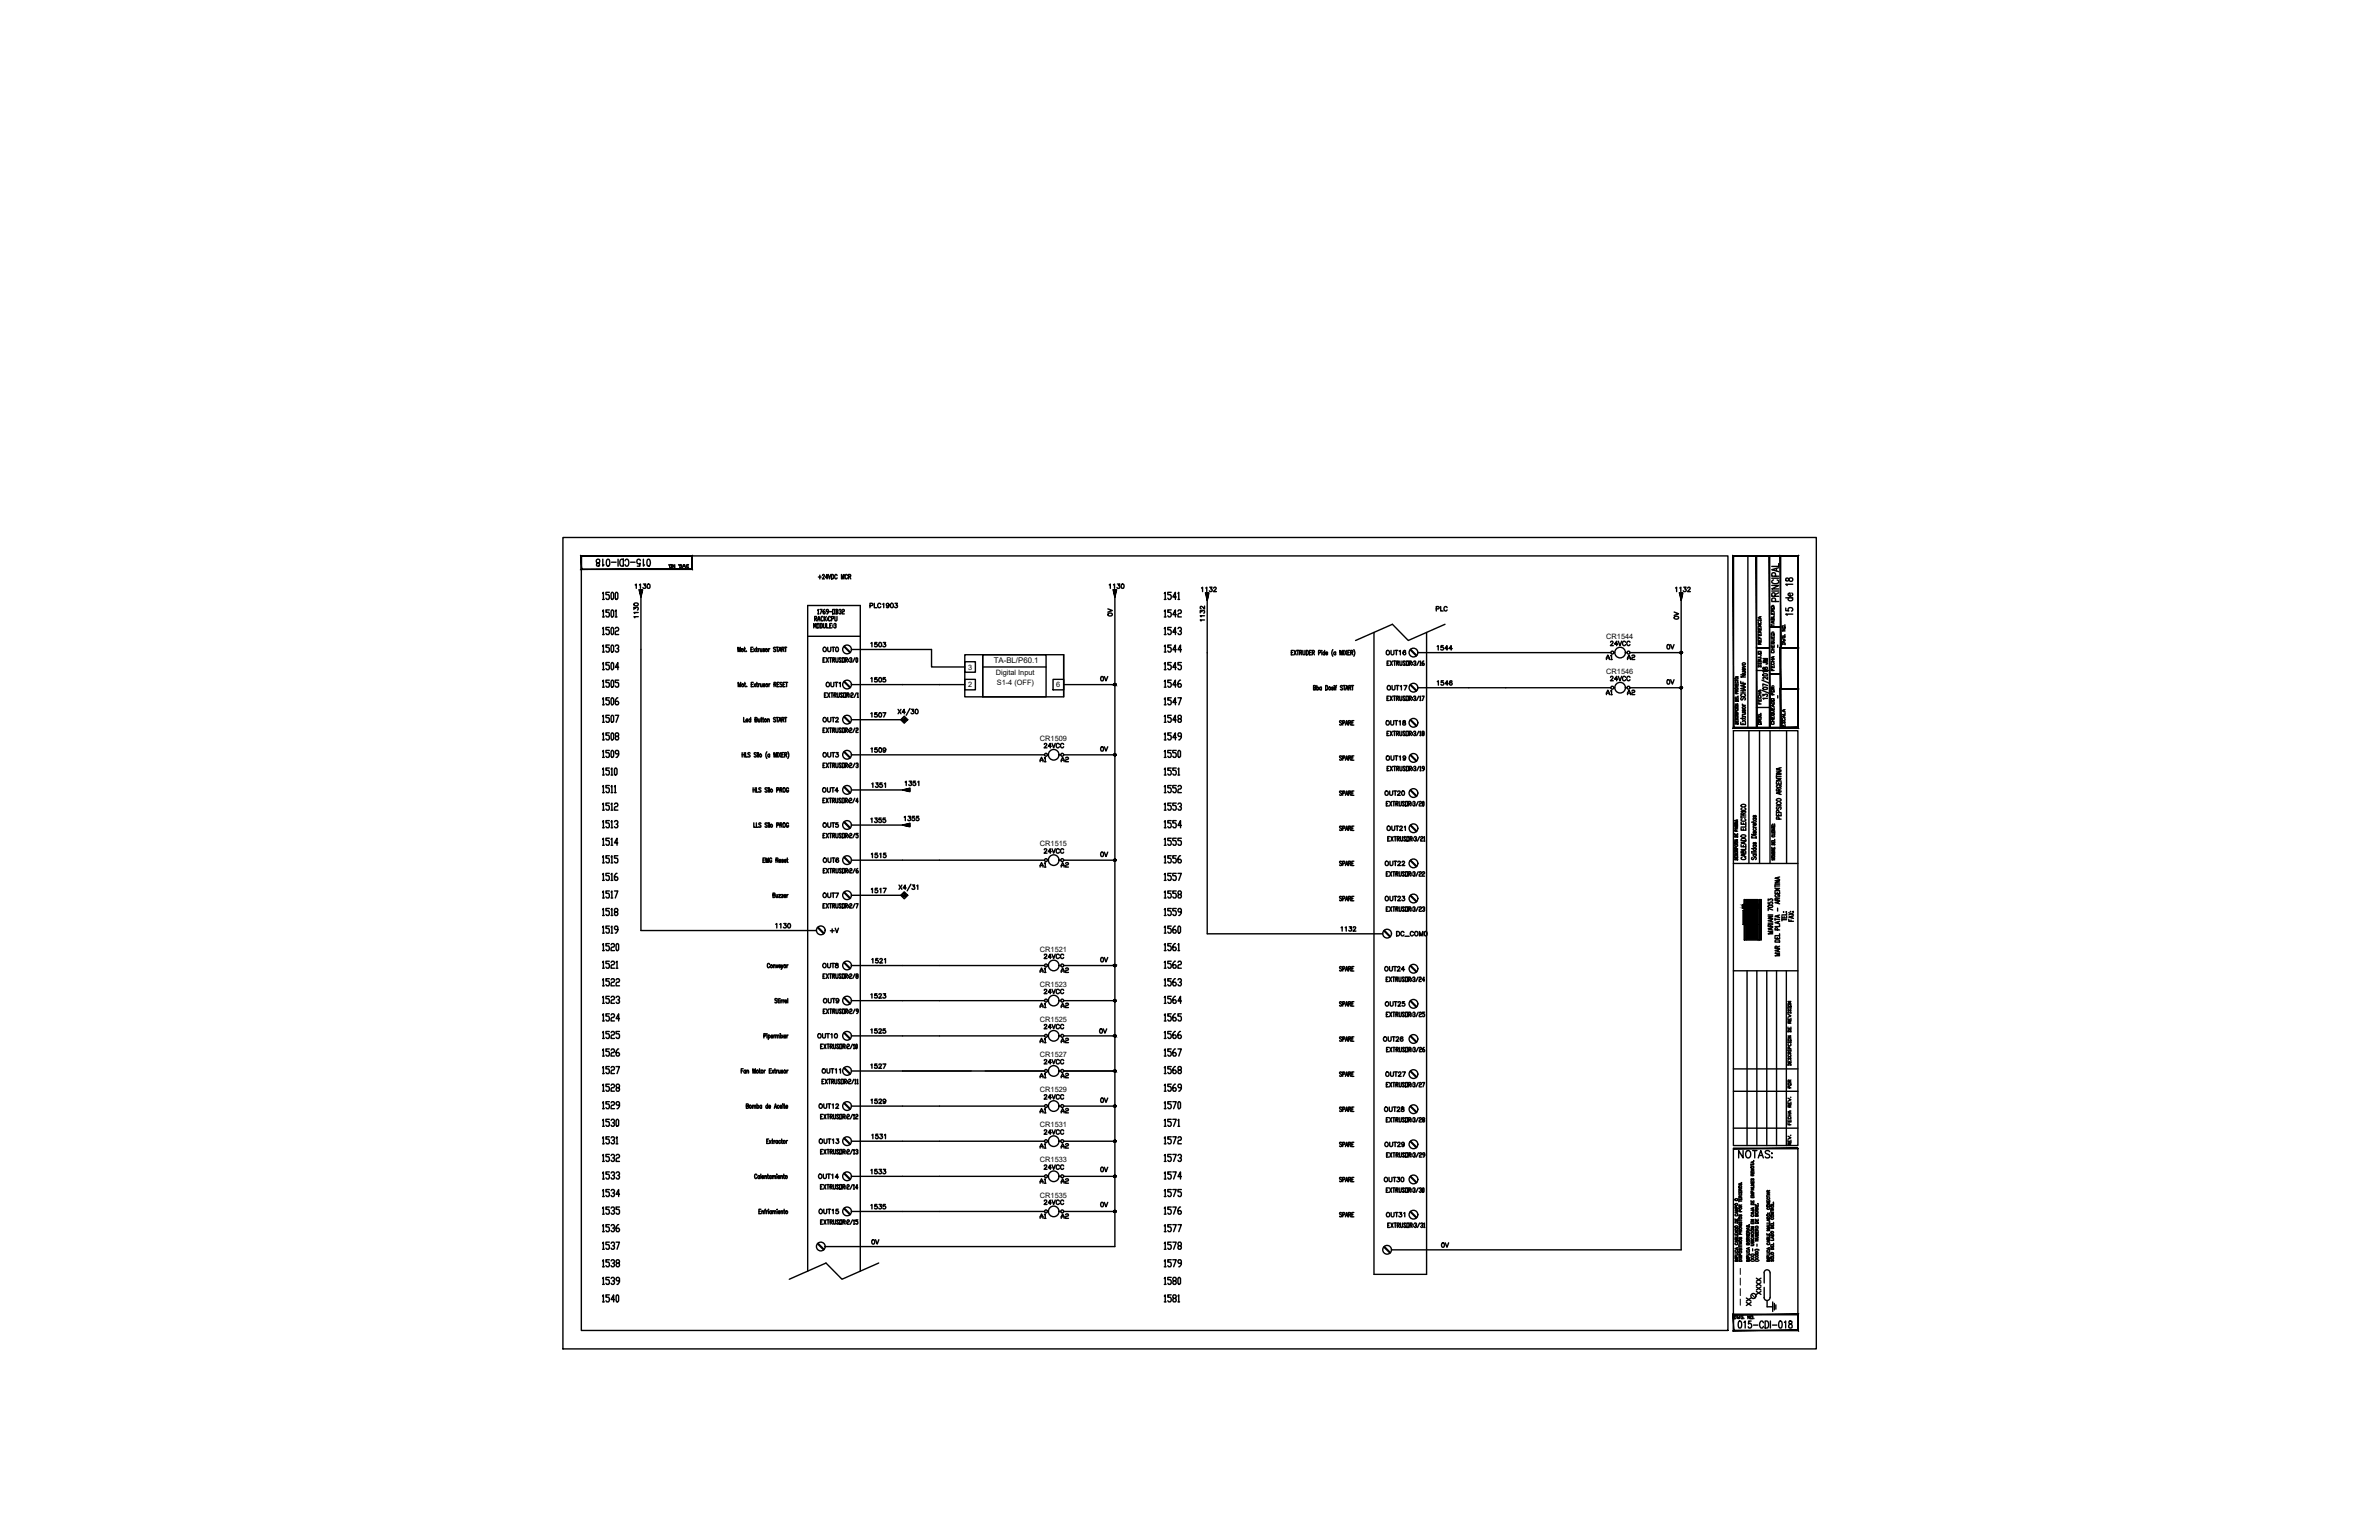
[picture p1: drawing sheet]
<svg xmlns="http://www.w3.org/2000/svg" width="432mm" height="279mm" viewBox="0 0 432 279" stroke-linecap="round" stroke-linejoin="round" font-family="sans-serif">
<defs><g id="words">
<g font-size="4">
<text x="200" y="112.9">0V</text>
<text x="199" y="124.9">0V</text>
<text x="293.9" y="121" transform="rotate(-90 293.9 121)">A1</text>
<text x="294.6" y="121">A2</text>
<text x="293.9" y="127.4" transform="rotate(-90 293.9 127.4)">A1</text>
<text x="294.6" y="127.4">A2</text>
<text x="188" y="177.8">A1</text>
<text x="191.6" y="177.8">A2</text>
<text x="191.2" y="184.1" transform="rotate(-90 191.2 184.1)">A1</text>
<text x="191.6" y="184.1">A2</text>
<text x="191.2" y="190.5" transform="rotate(-90 191.2 190.5)">A1</text>
<text x="191.6" y="190.5">A2</text>
</g>
<g font-size="3.5">
<text x="305.9" y="113.6" transform="rotate(-90 305.9 113.6)">0V</text>
<text x="301.6" y="118.9">0V</text>
<text x="301.6" y="125.2">0V</text>
<text x="322.1" y="121.7" transform="rotate(-90 322.1 121.7)">JM</text>
<text x="199" y="137.6">0V</text>
<text x="188" y="139.3">A1</text>
<text x="191.6" y="139.3">A2</text>
<text x="188" y="158.4">A1</text>
<text x="191.6" y="158.4">A2</text>
<text x="199" y="156.6">0V</text>
<text x="149.9" y="170.4">+V</text>
<text x="199" y="175.7">0V</text>
<text x="198.6" y="188.7">0V</text>
<text x="188" y="196.8">A1</text>
<text x="191.6" y="196.8">A2</text>
<text x="188" y="203.2">A1</text>
<text x="191.6" y="203.2">A2</text>
<text x="199" y="201.1">0V</text>
<text x="188" y="209.5">A1</text>
<text x="191.6" y="209.5">A2</text>
<text x="188" y="215.9">A1</text>
<text x="191.6" y="215.9">A2</text>
<text x="199" y="213.8">0V</text>
<text x="199" y="220.1">0V</text>
<text x="157.3" y="226.8">0V</text>
<text x="188" y="222.2">A1</text>
<text x="191.6" y="222.2">A2</text>
<text x="260.7" y="227.5">0V</text>
<text x="318.9" y="238.1" transform="rotate(-90 318.9 238.1)">XX</text>
</g>
<text font-size="1.4" x="180.4" y="120.3">TA-BL/P60.1</text>
<g font-size="1.3">
<text x="291.5" y="115.9">CR1544</text>
<text x="175.7" y="121.5">3</text>
<text x="175.7" y="124.7">2</text>
<text x="180.7" y="122.4">Digital Input</text>
<text x="180.9" y="124.3">S1-4 (OFF)</text>
<text x="191.7" y="124.7">6</text>
<text x="291.5" y="122.3">CR1546</text>
<text x="188.8" y="134.4">CR1509</text>
<text x="188.8" y="153.5">CR1515</text>
<text x="188.8" y="172.7">CR1521</text>
<text x="188.8" y="179">CR1523</text>
<text x="188.8" y="185.4">CR1525</text>
<text x="188.8" y="191.8">CR1527</text>
<text x="188.8" y="198.2">CR1529</text>
<text x="188.8" y="204.5">CR1531</text>
<text x="188.8" y="210.9">CR1533</text>
<text x="188.8" y="217.3">CR1535</text>
</g>
<text font-size=".6" x="319" y="163.3" transform="rotate(180 319 163.3)">control</text>
<text font-size=".4" x="319.7" y="168.7" transform="rotate(-90 319.7 168.7)">www.cdicontrol.com</text>
</g></defs>
<!-- layer: ECT_PAGE_LINENUMBER_TEXT -->
<g fill="none" stroke="#000" stroke-width=".25">
<path d="M109.4 107.7l.1-.2v1.3M109.4 110.9l.1-.2v1.2M109.4 114l.1-.2v1.3M109.4 117.2l.1-.2v1.3M109.4 108.8h.3M109.4 111.9h.3M109.4 115.1h.3M109.4 118.3h.3M110.6 107.5h-.6v.4h.4l.2 .2v.4l-.2 .3h-.3l-.1-.3M110.6 110.7h-.6v.4h.4l.2 .2v.4l-.2 .2h-.3l-.1-.2M110.6 113.8h-.6v.5h.4l.2 .2v.4l-.2 .2h-.3l-.1-.2M110.6 117h-.6v.5h.4l.2 .2v.4l-.2 .2h-.3l-.1-.2"/>
<path d="M111.1 107.5l.3 .2v.8l-.2 .3h-.1l-.2-.3v-.8zM111.1 110.7l.3 .2v.8l-.2 .2-.3-.2v-.8zM111.1 113.8l.3 .2v.9l-.2 .2-.3-.2v-.9zM111.1 117l.3 .2v.9l-.2 .2-.3-.2v-.9zM111.7 110.9l.1-.2v1.2M111.7 114l.1-.2h.3l.2 .2-.2 .5h-.3l-.1 .2v.4h.6M111.7 117.2l.1-.2h.3l.2 .5-.3 .2M111.7 111.9h.3M111.8 107.5h.2l.1 .2v.8l-.1 .3h-.2l-.1-.3v-.8zM112.1 117.7l.2 .2-.2 .4h-.3l-.1-.2M211.3 107.7l.2-.2v1.3M211.3 110.9l.2-.2v1.2"/>
<path d="M211.3 114l.2-.2v1.3M211.3 117.2l.2-.2v1.3M211.3 108.8h.3M211.3 111.9h.3M211.3 115.1h.3M211.3 118.3h.3M212.6 107.5h-.6v.4h.4l.2 .2v.4l-.2 .3h-.3l-.1-.3M212.6 110.7h-.6v.4h.4l.2 .2v.4l-.2 .2h-.3l-.1-.2M212.6 113.8h-.6v.5h.4l.2 .2v.4l-.2 .2h-.3l-.1-.2M212.6 117h-.6v.5h.4l.2 .2v.4l-.2 .2h-.3l-.1-.2M213.5 108.3h-.6l.4-.8v1.3M213.5 111.5h-.6l.4-.8v1.2"/>
<path d="M213.5 114.7h-.6l.4-.9v1.3M213.5 117.9h-.6l.4-.9v1.3M213.8 107.7l.2-.2v1.3M213.8 110.9l.2-.2h.3l.1 .2-.1 .4h-.3l-.2 .2v.4h.6M213.8 114l.2-.2h.3l.1 .2-.1 .5h-.2M213.8 108.8h.3M214.3 114.5l.1 .2-.1 .4h-.3l-.2-.2M214.4 117.9h-.6l.5-.9v1.3M109.4 120.4l.1-.2v1.3M109.4 123.6l.1-.2v1.3M109.4 126.8l.1-.2v1.3M109.4 130l.1-.2v1.2"/>
<path d="M109.4 133.2l.1-.2v1.2M109.4 136.4l.1-.3v1.3M109.4 139.6l.1-.3v1.3M109.4 121.5h.3M109.4 124.7h.3M109.4 127.9h.3M109.4 131h.3M109.4 134.2h.3M109.4 137.4h.3M110.6 120.2h-.6v.5h.4l.2 .2v.4l-.2 .2h-.3l-.1-.2M110.6 123.4h-.6v.4h.4l.2 .2v.5l-.2 .2h-.3l-.1-.2M110.6 126.6h-.6v.4h.4l.2 .2v.5l-.2 .2h-.3l-.1-.2"/>
<path d="M110.6 129.8h-.6v.4h.4l.2 .2v.4l-.2 .2h-.3l-.1-.2M110.6 133h-.6v.4h.4l.2 .2v.4l-.2 .2h-.3l-.1-.2M110.6 136.1h-.6v.5h.4l.2 .2v.4l-.2 .2h-.3l-.1-.2M110.6 139.3h-.6v.5h.4l.2 .2v.4l-.2 .2h-.3l-.1-.2M110.9 139.6l.2-.3v1.3M111.1 120.2l.3 .2v.9l-.2 .2-.3-.2v-.9zM111.1 123.4l.3 .2v.9l-.2 .2-.3-.2v-.9zM111.1 126.6l.3 .2v.9l-.2 .2-.3-.2v-.9zM111.1 129.8l.3 .2v.8l-.2 .2-.3-.2v-.8zM111.1 133l.3 .2v.8l-.2 .2-.3-.2v-.8zM111.1 136.1l.3 .3v.8l-.2 .2-.3-.2v-.8zM111.7 129.8h.6l-.5 1.2"/>
<path d="M111.7 139.3l.3 .3v.8l-.2 .2-.3-.2v-.8zM111.8 133.6l-.1-.2 .1-.4h.3l.2 .2-.2 .4h-.3l-.1 .2 .1 .4h.3l.2-.2-.2-.4M112.1 126.6h-.1l-.3 .4v.7l.1 .2h.3l.2-.2-.2-.5h-.4M112.3 121.1h-.6l.4-.9v1.3M112.3 123.4h-.6v.4h.4l.2 .2v.5l-.2 .2h-.3l-.1-.2M112.3 136.8h-.5l-.1-.2 .1-.5h.3l.2 .3v.6l-.3 .4h-.2M211.3 120.4l.2-.2v1.3M211.3 123.6l.2-.2v1.3M211.3 126.8l.2-.2v1.3M211.3 130l.2-.2v1.2M211.3 133.2l.2-.2v1.2M211.3 136.4l.2-.3v1.3"/>
<path d="M211.3 139.6l.2-.3v1.3M211.3 121.5h.3M211.3 124.7h.3M211.3 127.9h.3M211.3 131h.3M211.3 134.2h.3M211.3 137.4h.3M212.6 120.2h-.6v.5h.4l.2 .2v.4l-.2 .2h-.3l-.1-.2M212.6 123.4h-.6v.4h.4l.2 .2v.5l-.2 .2h-.3l-.1-.2M212.6 126.6h-.6v.4h.4l.2 .2v.5l-.2 .2h-.3l-.1-.2M212.6 129.8h-.6v.4h.4l.2 .2v.4l-.2 .2h-.3l-.1-.2M212.6 133h-.6v.4h.4l.2 .2v.4l-.2 .2h-.3l-.1-.2"/>
<path d="M212.6 136.1h-.6v.5h.4l.2 .2v.4l-.2 .2h-.3l-.1-.2M212.6 139.3h-.6v.5h.4l.2 .2v.4l-.2 .2h-.3l-.1-.2M213.5 121.1h-.6l.4-.9v1.3M213.5 124.2h-.6l.4-.8v1.3M213.5 127.4h-.6l.4-.8v1.3M213.5 130.6h-.6l.4-.8v1.2M213.5 133.8h-.6l.4-.8v1.2M213.5 136.1h-.6v.5h.4l.2 .2v.4l-.2 .2h-.3l-.1-.2M213.5 139.3h-.6v.5h.4l.2 .2v.4l-.2 .2h-.3l-.1-.2M213.8 126.6h.6l-.4 1.3M213.8 139.6l.2-.3v1.3M214 130.4l-.2-.2 .2-.4h.3l.1 .2-.1 .4h-.3l-.2 .2 .2 .4h.3l.1-.2-.1-.4"/>
<path d="M214 136.1l.3 .3v.8l-.2 .2-.3-.2v-.8zM214.3 123.4h-.2l-.3 .4v.7l.2 .2h.3l.1-.2-.1-.5h-.5M214.4 120.2h-.6v.5h.5l.1 .2v.4l-.1 .2h-.3l-.2-.2M214.4 133.6h-.4l-.2-.2 .2-.4h.3l.1 .2v.6l-.3 .4h-.1M109.4 142.7l.1-.2v1.3M109.4 145.9l.1-.2v1.3M109.4 149.1l.1-.2v1.3M109.4 152.3l.1-.2v1.3M109.4 155.5l.1-.2v1.2M109.4 158.7l.1-.2v1.2M109.4 140.6h.3M109.4 143.8h.3"/>
<path d="M109.4 147h.3M109.4 150.2h.3M109.4 153.4h.3M109.4 156.5h.3M109.4 159.7h.3M110.6 142.5h-.6v.4h.4l.2 .3v.4l-.2 .2h-.3l-.1-.2M110.6 145.7h-.6v.4h.4l.2 .2v.5l-.2 .2h-.3l-.1-.2M110.6 148.9h-.6v.4h.4l.2 .2v.5l-.2 .2h-.3l-.1-.2M110.6 152.1h-.6v.4h.4l.2 .2v.4l-.2 .3h-.3l-.1-.3M110.6 155.3h-.6v.4h.4l.2 .2v.4l-.2 .2h-.3l-.1-.2M110.6 158.5h-.6v.4h.4l.2 .2v.4l-.2 .2h-.3l-.1-.2M110.9 142.7l.2-.2v1.3"/>
<path d="M110.9 145.9l.2-.2v1.3M110.9 149.1l.2-.2v1.3M110.9 152.3l.2-.2v1.3M110.9 155.5l.2-.2v1.2M110.9 158.7l.2-.2v1.2M110.9 140.6h.3M110.9 143.8h.3M110.9 147h.3M110.9 150.2h.3M110.9 153.4h.3M110.9 156.5h.3M110.9 159.7h.3"/>
<path d="M111.5 142.7l.2-.2v1.3M111.5 145.9l.2-.2h.3l.1 .2-.1 .4h-.3l-.2 .3v.4h.6M111.5 149.1l.2-.2h.3l.1 .2-.1 .4h-.2M111.5 143.8h.3M112 149.5l.1 .3-.1 .4h-.3l-.2-.2M112 158.5h-.2l-.3 .4v.6l.2 .2h.3l.1-.2-.1-.4h-.5M112.1 152.9h-.6l.5-.8v1.3M112.1 155.3h-.6v.4h.5l.1 .2v.4l-.1 .2h-.3l-.2-.2M211.3 142.7l.2-.2v1.3M211.3 145.9l.2-.2v1.3M211.3 149.1l.2-.2v1.3M211.3 152.3l.2-.2v1.3"/>
<path d="M211.3 155.5l.2-.2v1.2M211.3 158.7l.2-.2v1.2M211.3 140.6h.3M211.3 143.8h.3M211.3 147h.3M211.3 150.2h.3M211.3 153.4h.3M211.3 156.5h.3M211.3 159.7h.3M212.6 142.5h-.6v.4h.4l.2 .3v.4l-.2 .2h-.3l-.1-.2M212.6 145.7h-.6v.4h.4l.2 .2v.5l-.2 .2h-.3l-.1-.2M212.6 148.9h-.6v.4h.4l.2 .2v.5l-.2 .2h-.3l-.1-.2"/>
<path d="M212.6 152.1h-.6v.4h.4l.2 .2v.4l-.2 .3h-.3l-.1-.3M212.6 155.3h-.6v.4h.4l.2 .2v.4l-.2 .2h-.3l-.1-.2M212.6 158.5h-.6v.4h.4l.2 .2v.4l-.2 .2h-.3l-.1-.2M213.5 142.5h-.6v.4h.4l.2 .3v.4l-.2 .2h-.3l-.1-.2M213.5 145.7h-.6v.4h.4l.2 .2v.5l-.2 .2h-.3l-.1-.2M213.5 148.9h-.6v.4h.4l.2 .2v.5l-.2 .2h-.3l-.1-.2M213.5 152.1h-.6v.4h.4l.2 .2v.4l-.2 .3h-.3l-.1-.3M213.5 155.3h-.6v.4h.4l.2 .2v.4l-.2 .2h-.3l-.1-.2M213.5 158.5h-.6v.4h.4l.2 .2v.4l-.2 .2h-.3l-.1-.2M213.8 142.7l.2-.2h.3l.1 .2-.1 .5h-.3l-.2 .2v.4h.6M213.8 145.9l.2-.2h.3l.1 .2-.1 .4h-.2M213.8 158.5h.6l-.4 1.2"/>
<path d="M213.8 140.6h.3M214.3 146.3l.1 .3-.1 .4h-.3l-.2-.2M214.3 155.3h-.2l-.3 .4v.6l.2 .2h.3l.1-.2-.1-.4h-.5M214.4 149.8h-.6l.5-.9v1.3M214.4 152.1h-.6v.4h.5l.1 .2v.4l-.1 .3h-.3l-.2-.3M109.4 161.9l.1-.3v1.3M109.4 165l.1-.2v1.3M109.4 168.2l.1-.2v1.3M109.4 171.4l.1-.2v1.3M109.4 174.6l.1-.2v1.3M109.4 177.8l.1-.2v1.3M109.4 162.9h.3"/>
<path d="M109.4 166.1h.3M109.4 169.3h.3M109.4 172.5h.3M109.4 175.7h.3M109.4 178.9h.3M110.6 161.6h-.6v.5h.4l.2 .2v.4l-.2 .2h-.3l-.1-.2M110.6 164.8h-.6v.4h.4l.2 .3v.4l-.2 .2h-.3l-.1-.2M110.6 168h-.6v.4h.4l.2 .3v.4l-.2 .2h-.3l-.1-.2M110.6 171.2h-.6v.4h.4l.2 .2v.5l-.2 .2h-.3l-.1-.2M110.6 174.4h-.6v.4h.4l.2 .2v.5l-.2 .2h-.3l-.1-.2M110.6 177.6h-.6v.4h.4l.2 .2v.4l-.2 .3h-.3l-.1-.3M110.9 161.9l.2-.3v1.3"/>
<path d="M110.9 165l.2-.2v1.3M110.9 168.2l.2-.2v1.3M110.9 171.4l.2-.2h.3l.1 .2-.1 .4h-.3l-.2 .2v.5h.6M110.9 174.6l.2-.2h.3l.1 .2-.1 .4h-.3l-.2 .2v.5h.6M110.9 177.8l.2-.2h.3l.1 .2-.1 .4h-.3l-.2 .2v.5h.6M110.9 162.9h.3M110.9 166.1h.3M110.9 169.3h.3M111.5 161.6h.6l-.4 1.3M111.7 165.5l-.2-.3 .2-.4h.3l.1 .2-.1 .5h-.3l-.2 .2 .2 .4h.3l.1-.2-.1-.4M111.8 174.6l.2-.2v1.3M111.8 177.8l.2-.2h.3l.1 .2-.1 .4h-.3l-.2 .2v.5h.6"/>
<path d="M111.8 175.7h.3M112 171.2l.3 .2v.9l-.2 .2-.3-.2v-.9zM112.1 168.7h-.4l-.2-.3 .2-.4h.3l.1 .2v.7l-.3 .4h-.1M211.3 161.9l.2-.3v1.3M211.3 165l.2-.2v1.3M211.3 168.2l.2-.2v1.3M211.3 171.4l.2-.2v1.3M211.3 174.6l.2-.2v1.3M211.3 177.8l.2-.2v1.3M211.3 162.9h.3M211.3 166.1h.3M211.3 169.3h.3"/>
<path d="M211.3 172.5h.3M211.3 175.7h.3M211.3 178.9h.3M212.6 161.6h-.6v.5h.4l.2 .2v.4l-.2 .2h-.3l-.1-.2M212.6 164.8h-.6v.4h.4l.2 .3v.4l-.2 .2h-.3l-.1-.2M212.6 168h-.6v.4h.4l.2 .3v.4l-.2 .2h-.3l-.1-.2M212.6 171.2h-.6v.4h.4l.2 .2v.5l-.2 .2h-.3l-.1-.2M212.6 174.4h-.6v.4h.4l.2 .2v.5l-.2 .2h-.3l-.1-.2M212.6 177.6h-.6v.4h.4l.2 .2v.4l-.2 .3h-.3l-.1-.3M213.3 168h-.1l-.3 .4v.7l.1 .2h.3l.2-.2-.2-.4h-.4M213.3 171.2h-.1l-.3 .4v.7l.1 .2h.3l.2-.2-.2-.5h-.4M213.3 174.4h-.1l-.3 .4v.7l.1 .2h.3l.2-.2-.2-.5h-.4"/>
<path d="M213.3 177.6h-.1l-.3 .4v.6l.1 .3h.3l.2-.3-.2-.4h-.4M213.5 161.6h-.6v.5h.4l.2 .2v.4l-.2 .2h-.3l-.1-.2M213.5 164.8h-.6v.4h.4l.2 .3v.4l-.2 .2h-.3l-.1-.2M213.8 171.4l.2-.2v1.3M213.8 174.6l.2-.2h.3l.1 .2-.1 .4h-.3l-.2 .2v.5h.6M213.8 177.8l.2-.2h.3l.1 .4-.1 .2h-.2M213.8 172.5h.3M214 162.3l-.2-.2 .2-.5h.3l.1 .3-.1 .4h-.3l-.2 .2 .2 .4h.3l.1-.2-.1-.4M214 168l.3 .2v.9l-.2 .2-.3-.2v-.9zM214.3 178.2l.1 .2-.1 .5h-.3l-.2-.3M214.4 165.5h-.4l-.2-.3 .2-.4h.3l.1 .2v.7l-.3 .4h-.1M109.4 181l.1-.2v1.2"/>
<path d="M109.4 184.2l.1-.3v1.3M109.4 187.3l.1-.2v1.3M109.4 190.5l.1-.2v1.3M109.4 193.7l.1-.2v1.3M109.4 196.9l.1-.2v1.3M109.4 182h.3M109.4 185.2h.3M109.4 188.4h.3M109.4 191.6h.3M109.4 194.8h.3M109.4 198h.3M110.6 180.8h-.6v.4h.4l.2 .2v.4l-.2 .2h-.3l-.1-.2"/>
<path d="M110.6 183.9h-.6v.5h.4l.2 .2v.4l-.2 .2h-.3l-.1-.2M110.6 187.1h-.6v.5h.4l.2 .2v.4l-.2 .2h-.3l-.1-.2M110.6 190.3h-.6v.5h.4l.2 .2v.4l-.2 .2h-.3l-.1-.2M110.6 193.5h-.6v.4h.4l.2 .2v.5l-.2 .2h-.3l-.1-.2M110.6 196.7h-.6v.4h.4l.2 .2v.5l-.2 .2h-.3l-.1-.2M110.6 199.9h-.6v.4h.4l.2 .2v.4l-.2 .2h-.3l-.1-.2M110.9 181l.2-.2h.3l.1 .2-.1 .4h-.3l-.2 .2v.4h.6M110.9 184.2l.2-.3h.3l.1 .3-.1 .4h-.3l-.2 .2v.4h.6M110.9 187.3l.2-.2h.3l.1 .2-.1 .5h-.3l-.2 .2v.4h.6M110.9 190.5l.2-.2h.3l.1 .2-.1 .5h-.3l-.2 .2v.4h.6M110.9 193.7l.2-.2h.3l.1 .2-.1 .4h-.3l-.2 .3v.4h.6M110.9 196.9l.2-.2h.3l.1 .2-.1 .4h-.3l-.2 .2v.5h.6"/>
<path d="M111.8 181l.2-.2h.3l.1 .4-.3 .2M111.8 193.5h.6l-.4 1.3M112 197.3l-.2-.2 .2-.4h.3l.1 .2-.1 .4h-.3l-.2 .2 .2 .5h.3l.1-.2-.1-.5M112.3 181.4l.1 .2-.1 .4h-.3l-.2-.2M112.3 190.3h-.2l-.3 .5v.6l.2 .2h.3l.1-.2-.1-.4h-.5M112.4 184.8h-.6l.5-.9v1.3M112.4 187.1h-.6v.5h.5l.1 .2v.4l-.1 .2h-.3l-.2-.2M211.3 181l.2-.2v1.2M211.3 184.2l.2-.3v1.3M211.3 187.3l.2-.2v1.3M211.3 190.5l.2-.2v1.3M211.3 193.7l.2-.2v1.3"/>
<path d="M211.3 196.9l.2-.2v1.3M211.3 182h.3M211.3 185.2h.3M211.3 188.4h.3M211.3 191.6h.3M211.3 194.8h.3M211.3 198h.3M212.6 180.8h-.6v.4h.4l.2 .2v.4l-.2 .2h-.3l-.1-.2M212.6 183.9h-.6v.5h.4l.2 .2v.4l-.2 .2h-.3l-.1-.2M212.6 187.1h-.6v.5h.4l.2 .2v.4l-.2 .2h-.3l-.1-.2M212.6 190.3h-.6v.5h.4l.2 .2v.4l-.2 .2h-.3l-.1-.2M212.6 193.5h-.6v.4h.4l.2 .2v.5l-.2 .2h-.3l-.1-.2"/>
<path d="M212.6 196.7h-.6v.4h.4l.2 .2v.5l-.2 .2h-.3l-.1-.2M212.6 199.9h-.6v.4h.4l.2 .2v.4l-.2 .2h-.3l-.1-.2M212.9 199.9h.6l-.5 1.2M213.3 180.8h-.1l-.3 .4v.6l.1 .2h.3l.2-.2-.2-.4h-.4M213.3 183.9h-.1l-.3 .5v.6l.1 .2h.3l.2-.2-.2-.4h-.4M213.3 187.1h-.1l-.3 .5v.6l.1 .2h.3l.2-.2-.2-.4h-.4M213.3 190.3h-.1l-.3 .5v.6l.1 .2h.3l.2-.2-.2-.4h-.4M213.3 193.5h-.1l-.3 .4v.7l.1 .2h.3l.2-.2-.2-.5h-.4M213.3 196.7h-.1l-.3 .4v.7l.1 .2h.3l.2-.2-.2-.5h-.4M213.8 190.3h.6l-.4 1.3M214 194.1l-.2-.2 .2-.4h.3l.1 .2-.1 .4h-.3l-.2 .3 .2 .4h.3l.1-.2-.1-.5M214 199.9l.3 .2v.8l-.2 .2-.3-.2v-.8z"/>
<path d="M214.3 187.1h-.2l-.3 .5v.6l.2 .2h.3l.1-.2-.1-.4h-.5M214.4 181.6h-.6l.5-.8v1.2M214.4 183.9h-.6v.5h.5l.1 .2v.4l-.1 .2h-.3l-.2-.2M214.4 197.3h-.4l-.2-.2 .2-.4h.3l.1 .2v.6l-.3 .5h-.1M109.4 200.1l.1-.2v1.2M109.4 203.3l.1-.2v1.2M109.4 206.5l.1-.3v1.3M109.4 209.7l.1-.3v1.3M109.4 212.8l.1-.2v1.3M109.4 216l.1-.2v1.3M109.4 219.2l.1-.2v1.3M109.4 201.1h.3"/>
<path d="M109.4 204.3h.3M109.4 207.5h.3M109.4 210.7h.3M109.4 213.9h.3M109.4 217.1h.3M110.6 203.1h-.6v.4h.4l.2 .2v.4l-.2 .2h-.3l-.1-.2M110.6 206.2h-.6v.5h.4l.2 .2v.4l-.2 .2h-.3l-.1-.2M110.6 209.4h-.6v.5h.4l.2 .2v.4l-.2 .2h-.3l-.1-.2M110.6 212.6h-.6v.4h.4l.2 .3v.4l-.2 .2h-.3l-.1-.2M110.6 215.8h-.6v.4h.4l.2 .3v.4l-.2 .2h-.3l-.1-.2M110.6 219h-.6v.4h.4l.2 .2v.5l-.2 .2h-.3l-.1-.2M110.9 200.1l.2-.2h.3l.1 .2-.1 .4h-.3l-.2 .2v.4h.6"/>
<path d="M110.9 203.3l.2-.2h.3l.1 .2-.1 .4h-.2M110.9 206.5l.2-.3h.3l.1 .3-.1 .4h-.2M110.9 209.7l.2-.3h.3l.1 .3-.1 .4h-.2M110.9 212.8l.2-.2h.3l.1 .2-.1 .5h-.2M110.9 216l.2-.2h.3l.1 .2-.1 .5h-.2M110.9 219.2l.2-.2h.3l.1 .2-.1 .4h-.2M111.4 203.7l.1 .2-.1 .4h-.3l-.2-.2M111.4 206.9l.1 .2-.1 .4h-.3l-.2-.2M111.4 210.1l.1 .2-.1 .4h-.3l-.2-.2M111.4 213.3l.1 .2-.1 .4h-.3l-.2-.2M111.4 216.5l.1 .2-.1 .4h-.3l-.2-.2M111.4 219.6l.1 .3-.1 .4h-.3l-.2-.2"/>
<path d="M111.8 206.5l.2-.3v1.3M111.8 209.7l.2-.3h.3l.1 .3-.1 .4h-.3l-.2 .2v.4h.6M111.8 212.8l.2-.2h.3l.1 .4-.3 .3M111.8 207.5h.3M112 203.1l.3 .2v.8l-.2 .2-.3-.2v-.8zM112.3 213.3l.1 .2-.1 .4h-.3l-.2-.2M112.4 200.5h-.4l-.2-.2 .2-.4h.3l.1 .2v.6l-.3 .4h-.1M112.4 216.7h-.6l.5-.9v1.3M112.4 219h-.6v.4h.5l.1 .2v.5l-.1 .2h-.3l-.2-.2M211.3 200.1l.2-.2v1.2M211.3 203.3l.2-.2v1.2M211.3 206.5l.2-.3v1.3"/>
<path d="M211.3 209.7l.2-.3v1.3M211.3 212.8l.2-.2v1.3M211.3 216l.2-.2v1.3M211.3 219.2l.2-.2v1.3M211.3 201.1h.3M211.3 204.3h.3M211.3 207.5h.3M211.3 210.7h.3M211.3 213.9h.3M211.3 217.1h.3M212.6 203.1h-.6v.4h.4l.2 .2v.4l-.2 .2h-.3l-.1-.2M212.6 206.2h-.6v.5h.4l.2 .2v.4l-.2 .2h-.3l-.1-.2"/>
<path d="M212.6 209.4h-.6v.5h.4l.2 .2v.4l-.2 .2h-.3l-.1-.2M212.6 212.6h-.6v.4h.4l.2 .3v.4l-.2 .2h-.3l-.1-.2M212.6 215.8h-.6v.4h.4l.2 .3v.4l-.2 .2h-.3l-.1-.2M212.6 219h-.6v.4h.4l.2 .2v.5l-.2 .2h-.3l-.1-.2M212.9 203.1h.6l-.5 1.2M212.9 206.2h.6l-.5 1.3M212.9 209.4h.6l-.5 1.3M212.9 212.6h.6l-.5 1.3M212.9 215.8h.6l-.5 1.3M212.9 219h.6l-.5 1.3M213.8 203.3l.2-.2v1.2M213.8 206.5l.2-.3h.3l.1 .3-.1 .4h-.3l-.2 .2v.4h.6"/>
<path d="M213.8 209.7l.2-.3h.3l.1 .3-.1 .4h-.2M213.8 204.3h.3M214.3 210.1l.1 .2-.1 .4h-.3l-.2-.2M214.3 219h-.2l-.3 .4v.7l.2 .2h.3l.1-.2-.1-.5h-.5M214.4 213.5h-.6l.5-.9v1.3M214.4 215.8h-.6v.4h.5l.1 .3v.4l-.1 .2h-.3l-.2-.2M109.4 222.4l.1-.2v1.3M109.4 225.6l.1-.2v1.3M109.4 228.8l.1-.2v1.2M109.4 232l.1-.2v1.2M109.4 235.1l.1-.2v1.3M109.4 220.3h.3"/>
<path d="M109.4 223.5h.3M109.4 226.7h.3M109.4 229.8h.3M109.4 233h.3M109.4 236.2h.3M110.6 222.2h-.6v.4h.4l.2 .2v.4l-.2 .3h-.3l-.1-.3M110.6 225.4h-.6v.4h.4l.2 .2v.4l-.2 .3h-.3l-.1-.3M110.6 228.6h-.6v.4h.4l.2 .2v.4l-.2 .2h-.3l-.1-.2M110.6 231.8h-.6v.4h.4l.2 .2v.4l-.2 .2h-.3l-.1-.2M110.6 234.9h-.6v.5h.4l.2 .2v.4l-.2 .2h-.3l-.1-.2M110.9 222.4l.2-.2h.3l.1 .2-.1 .4h-.2M110.9 225.6l.2-.2h.3l.1 .4-.1 .2h-.2"/>
<path d="M110.9 228.8l.2-.2h.3l.1 .2-.1 .4h-.2M110.9 232l.2-.2h.3l.1 .2-.1 .4h-.2M111.4 222.8l.1 .2-.1 .5h-.3l-.2-.3M111.4 226l.1 .2-.1 .5h-.3l-.2-.3M111.4 229.2l.1 .2-.1 .4h-.3l-.2-.2M111.4 232.4l.1 .2-.1 .4h-.3l-.2-.2M111.5 235.8h-.6l.5-.9v1.3M111.8 225.4h.6l-.4 1.3M112 229.2l-.2-.2 .2-.4h.3l.1 .2-.1 .4h-.3l-.2 .2 .2 .4h.3l.1-.2-.1-.4M112 234.9l.3 .2v.9l-.2 .2-.3-.2v-.9zM112.3 222.2h-.2l-.3 .4v.6l.2 .3h.3l.1-.3-.1-.4h-.5M112.4 232.4h-.4l-.2-.2 .2-.4h.3l.1 .2v.6l-.3 .4h-.1"/>
<path d="M211.3 222.4l.2-.2v1.3M211.3 225.6l.2-.2v1.3M211.3 228.8l.2-.2v1.2M211.3 232l.2-.2v1.2M211.3 235.1l.2-.2v1.3M211.3 220.3h.3M211.3 223.5h.3M211.3 226.7h.3M211.3 229.8h.3M211.3 233h.3M211.3 236.2h.3M212.6 222.2h-.6v.4h.4l.2 .2v.4l-.2 .3h-.3l-.1-.3"/>
<path d="M212.6 225.4h-.6v.4h.4l.2 .2v.4l-.2 .3h-.3l-.1-.3M212.6 228.6h-.6v.4h.4l.2 .2v.4l-.2 .2h-.3l-.1-.2M212.6 231.8h-.6v.4h.4l.2 .2v.4l-.2 .2h-.3l-.1-.2M212.6 234.9h-.6v.5h.4l.2 .2v.4l-.2 .2h-.3l-.1-.2M212.9 222.2h.6l-.5 1.3M212.9 225.4h.6l-.5 1.3M212.9 228.6h.6l-.5 1.2M213 232.4l-.1-.2 .1-.4h.3l.2 .2-.2 .4h-.3l-.1 .2 .1 .4h.3l.2-.2-.2-.4M213 235.6l-.1-.2 .1-.5h.3l.2 .2-.2 .5h-.3l-.1 .2 .1 .4h.3l.2-.2-.2-.4M213.8 222.2h.6l-.4 1.3M213.8 235.1l.2-.2v1.3M213.8 236.2h.3"/>
<path d="M214 226l-.2-.2 .2-.4h.3l.1 .2-.1 .4h-.3l-.2 .2 .2 .5h.3l.1-.3-.1-.4M214 231.8l.3 .2v.8l-.2 .2-.3-.2v-.8zM214.4 229.2h-.4l-.2-.2 .2-.4h.3l.1 .2v.6l-.3 .4h-.1"/>
</g>
<!-- layer: 0 -->
<g fill="none" stroke="#000" stroke-width=".25">
<path d="M108.3 101.6a.39 .39 0 0 1 .6 .2 .39 .39 0 0 1-.5 .4l-.1 .2v.3h.5v-.4l-.5-.3zM109.4 101.5v1.2l.2-.2M110.2 101.5h.4l.1 .5a.6 .6 0 0 1-.3 .7h-.1a.96 .96 0 0 1-.1-1.2zM111 102h.8M112.2 101.5v1.2M112.7 101.5h.4v1.2a.67 .67 0 0 1-.6-.4 .67 .67 0 0 1 .2-.8zM113.5 101.7a.35 .35 0 0 1 .4-.2 .35 .35 0 0 1 .2 .4v.3a.35 .35 0 0 1-.2 .5 .35 .35 0 0 1-.4-.3M114.4 102h.9M116.2 101.7a.34 .34 0 0 0-.4-.2 .34 .34 0 0 0-.2 .4 .34 .34 0 0 0 .2 .4 .34 .34 0 0 0 .3-.1v.5h-.4M116.8 101.5v1.2l.2-.2M117.5 101.5h.4l.1 .5v.5l-.2 .2-.3-.2zM148.5 104.7h.6"/>
<path d="M148.8 104.4v.6M149.3 104.4l.2-.2 .1 .3-.3 .5h.3M150.3 104.8h-.5l.3-.6v.8M150.3 104.2l.3 .8 .2-.8M150.9 104.2a.4 .4 0 0 1 .5 .4 .4 .4 0 0 1-.5 .4zM151.9 104.4l-.1-.2a.39 .39 0 0 0-.3 .4 .39 .39 0 0 0 .3 .4l.1-.2M152.7 105v-.8l.3 .8 .2-.8v.8M153.8 104.4l-.1-.2a.39 .39 0 0 0-.3 .4 .39 .39 0 0 0 .3 .4l.1-.2M154 104.6h.3l.1-.3-.4-.1v.8M154.2 104.6l.2 .4M175.1 118.8h18v7.6h-18zM178.4 118.8v7.6"/>
<path d="M321.6 106.2h1.3l-1.3 .6h1.3M321.6 107.2h1.3M321.6 104.9h1.3M321.9 105.2a.35 .35 0 0 0-.3 .5 .35 .35 0 0 0 .5 .2h.3a.35 .35 0 0 0 .5-.2 .35 .35 0 0 0-.3-.5M322.2 108.2l-.1-.6h-.5v.6h1.3M322.3 109.1l-.1-.5h-.6v.5h1.3M322.3 104.5l-.1-.5h-.6v.5h1.3M322.4 103.1v.5M322.9 103l-1.3 .4 1.3 .3M322.9 102.2v.6h-1.3M322.9 107.5l-.7 .4M324.1 110.3v.5h.6a.38 .38 0 0 1 .3-.6 .38 .38 0 0 1 .3 .6l-.1 .1"/>
<path d="M324.1 108.5h1.3M324.2 104.9v.5h.3a.43 .43 0 0 1 .4-.6 .43 .43 0 0 1 .5 .4 .46 .46 0 0 1-.6 .2 .46 .46 0 0 1-.3-.5zM324.7 108.5h-.1a.37 .37 0 0 0 .4 .5 .37 .37 0 0 0 .3-.5h-.1M325.2 107.6l.1 .1a.37 .37 0 0 1-.3 .4 .37 .37 0 0 1-.4-.4l.3-.1v.5M325.4 111.4h-1.3l.3 .2M325.4 106h-1.3l.3 .2M316 131v.4h.8v-.4M316 123.6v.4h.8M316 122.4h.8l-.8 .4h.8M316 125.7h.8M316 125.3h.8M316.1 126.6a.21 .21 0 0 0-.1 .3 .21 .21 0 0 0 .3 0l.1-.2a.23 .23 0 0 1 .4-.1 .23 .23 0 0 1-.1 .4"/>
<path d="M316.2 125.9a.24 .24 0 0 0-.2 .3 .24 .24 0 0 0 .3 .2h.2a.23 .23 0 0 0 .3-.2 .23 .23 0 0 0-.2-.3M316.3 129.8l.2 .2M316.3 127.7l.2 .3M316.3 120.8l.5 .1-.5 .2M316.3 130.6l.5 .3M316.3 130.2v.2M316.3 130h.5M316.3 129.3h.5M316.3 128h.5M316.3 121.9h.5M316.4 128.8l-.1 .1 .1 .2 .2-.3h.2v.2l-.1 .1M316.4 123.8v.2"/>
<path d="M316.4 125.3v.4M316.4 131.2v.2M316.5 124.2v.3M316.5 124.8v.3M316.6 129.3l.2 .1v.2h-.5M316.6 121.9l.2 .1v.2h-.5M316.7 121.3a.23 .23 0 0 1 0 .3 .23 .23 0 0 1-.3 0l-.1-.2 .2-.1v.3M316.8 130.2l-.2 .1h-.6M316.8 124.7l-.8 .2 .8 .3M316.8 124.1l-.8 .3 .8 .2M316.8 130.6l-.5 .3M319.8 125.2l1.3 .6"/>
<path d="M319.8 123.4l1.3 .5M320 126.3v-.3l.3 .1a.24 .24 0 0 1 .4-.2 .24 .24 0 0 1 0 .4M320 124.8a.42 .42 0 0 1 .5-.2 .42 .42 0 0 1 .3 .4l-.7 .1zM320.8 126.7h-.8l.1 .2M320.8 124.4l-.8-.3v.4M320.8 122.8v.5l-.5-.4a.19 .19 0 0 0-.3 .1 .19 .19 0 0 0 .2 .2M322.4 139.9h.9l-.9 .4h.9M323 139.4v.3M323.3 139.3l-.9 .2 .9 .2M316 153.2v.4h.9v-.4M316 150.2v.4h.9v-.4M316 149.2v.3h.9v-.3"/>
<path d="M316 148.2h.9M316 148v.4M316 147.2h.9M316.1 152.2a.46 .46 0 0 1 .5-.1 .46 .46 0 0 1 .3 .4h-.9zM316.1 151.6a.42 .42 0 0 1 .4-.2 .42 .42 0 0 1 .3 .4 .42 .42 0 0 1-.4 .2 .42 .42 0 0 1-.3-.4zM316.1 146.1a.42 .42 0 0 1 .4-.2 .42 .42 0 0 1 .3 .4 .42 .42 0 0 1-.4 .1 .42 .42 0 0 1-.3-.3zM316.2 155.5a.23 .23 0 0 0-.2 .3 .23 .23 0 0 0 .3 .2h.2a.23 .23 0 0 0 .4-.2 .23 .23 0 0 0-.2-.3M316.2 148.5a.23 .23 0 0 0-.2 .3 .23 .23 0 0 0 .3 .2h.2a.23 .23 0 0 0 .4-.2 .23 .23 0 0 0-.2-.3M316.2 146.6a.23 .23 0 0 0-.2 .3 .23 .23 0 0 0 .3 .1h.2a.23 .23 0 0 0 .4-.1 .23 .23 0 0 0-.2-.3M316.4 154.5l.2-.2 .3 .2v.3h-.9l.1-.4h.3v.4M316.4 147.9v-.4h-.3l-.1 .4h.9M316.4 149.3v.2"/>
<path d="M316.4 150.4v.2M316.4 153.4v.2M316.6 152.8v.3M316.6 155v.3M316.9 154.9l-.9 .3 .9 .2M316.9 153.8v.3h-.9M316.9 152.7l-.9 .2 .9 .3M316.9 149.7v.4h-.9M316.9 147.4l-.5 .3M318 154.6h.1M318 151.4h.1M317.9 154.8h.9"/>
<path d="M317.9 154h.9M318 151.7a.46 .46 0 0 1 .5-.1 .46 .46 0 0 1 .3 .4h-.9zM318.1 155.6a.21 .21 0 0 0-.2 .3 .21 .21 0 0 0 .4 0l.1-.2a.22 .22 0 0 1 .3-.1 .22 .22 0 0 1-.1 .4M318.2 149.9l.3 .2M318.2 155h.6M318.2 153.4h.6M318.2 150.1h.6M318.2 149v.2M318.2 148.5h.6M318.2 154.5h.6M318.2 151.4h.6M318.3 155l-.1 .1a.23 .23 0 0 0 .3 .3 .23 .23 0 0 0 .1-.4"/>
<path d="M318.3 154h-.1a.25 .25 0 0 0 .3 .3 .25 .25 0 0 0 .2-.3h-.1M318.3 153.4l-.1 .1a.25 .25 0 0 0 .3 .3 .25 .25 0 0 0 .2-.3l-.1-.1M318.3 152.9l-.1 .3h.2l.2-.3 .2 .1-.2 .2M318.3 150.9l-.1 .1 .1 .2 .2-.3h.2l-.1 .3M318.3 150.3l-.1 .1a.25 .25 0 0 0 .3 .3 .25 .25 0 0 0 .2-.3l-.1-.1M318.3 148.5h-.1a.25 .25 0 0 0 .3 .3 .25 .25 0 0 0 .2-.3h-.1M318.3 148l-.1 .3h.2l.2-.3 .2 .1-.2 .2M318.6 149.4l.1 .1a.24 .24 0 0 1-.2 .3 .24 .24 0 0 1-.2-.4h.2v.4M318.8 149l-.2 .2h-.7M322.4 147.6v.4h.9v-.4M322.4 145.1a.49 .49 0 0 1 .9 .1 .47 .47 0 0 1-.5 .2 .47 .47 0 0 1-.4-.3zM322.4 141.9v.4h.9v-.4"/>
<path d="M322.4 141.3h.9l-.9 .4h.9M322.4 140.7v.4M322.4 146.2h.9M322.4 140.9h.9M322.4 140.5h.9M322.6 146.4l-.2 .3 .2 .1h.1a.37 .37 0 0 1 .5-.3v.3M322.6 145.5a.23 .23 0 0 0-.2 .3 .23 .23 0 0 0 .3 .2h.3a.23 .23 0 0 0 .3-.2 .23 .23 0 0 0-.2-.3M322.6 142.5a.23 .23 0 0 0-.2 .3 .23 .23 0 0 0 .3 .1h.3a.24 .24 0 0 0 .3-.2 .24 .24 0 0 0-.3-.2v.1M322.8 143.5v-.3h-.3l-.1 .3h.9M322.8 142v.3M322.8 147.7v.3M322.9 148.6l-.1-.3h-.3l-.1 .3h.9"/>
<path d="M322.9 147.4l-.1-.3h-.3l-.1 .3h.9M323 143.7v.3M323.3 143.7l-.9 .2 .9 .2M323.3 143.1l-.5 .2M316.4 165.2h2.7v2.5h-2.7zM316.6 163.2l.1 7.3zM316.9 164.1v-.9h2.2v1.9h-2.2v-.2M316.9 167.9h2.2v2.6h-2.2zM319.3 163.2h.4v7.3h-.4zM314.6 208.4h11.7v30.1h-11.7zM315.2 219.2v-.3h-.2l-.1 .3h.5M315.2 219.9v.2"/>
<path d="M315.4 219.8l-.5 .2 .5 .1M315.4 219.3h-.5l.5 .2-.5 .2h.5M315.6 217.4v.3h.5v-.3M315.6 216.1v.3h.5v-.3M315.6 217.8v.3M315.6 217.9h.5M315.7 214.7v.3l.2-.2a.16 .16 0 0 1 .2 0 .16 .16 0 0 1-.1 .2M315.7 216.5a.16 .16 0 0 0-.1 .2 .16 .16 0 0 0 .2 .1h.1a.16 .16 0 0 0 .2-.1 .16 .16 0 0 0-.1-.2M315.8 218.9v-.2l-.1-.1-.1 .3h.5M315.8 217.3v-.3h-.1l-.1 .3h.5M315.8 215.9v-.2h-.1l-.1 .2h.5M315.8 216.2v.2"/>
<path d="M315.8 217.5v.2M315.9 219.8l-.1-.2h-.1l-.1 .2h.5M316.1 214.5v.1M316.1 218.6l-.3 .2M316.1 217l-.3 .1M316.1 215.6l-.3 .2M316.4 208.7v1.4l-.8-1.4v1.4M316.9 208.9l.3-.2a.67 .67 0 0 1 .6 .7 .67 .67 0 0 1-.6 .7l-.4-.5zM317.8 219.6h.5v.1l-.1 .1M317.8 217.8v.3h.5v-.3M317.8 217v.3h.5v-.3M317.8 214.3v.2h.5v-.2"/>
<path d="M317.8 212.6v.3h.5v-.3M317.8 211.3h.5M317.8 211.2v.3M317.8 218.3h.1a.26 .26 0 0 1 .3 0 .26 .26 0 0 1 .1 .2h-.5zM317.9 213.8l-.1 .3h.2l.2-.3v.3M318.1 213.3l-.1-.3h-.1l-.1 .3h.5M318.1 212.7v.2M318.1 214.4v.1M318.1 217.1v.2M318.1 217.9v.2M318.1 216.4v-.3h-.2l-.1 .3h.5M318.1 208.7h.8"/>
<path d="M318.2 210.8v.2M318.2 215.6v.2M318.2 219.2v.2M318.2 220v.2M318.3 210.5v.1M318.3 219.9l-.5 .2 .5 .1M318.3 219.1l-.5 .2 .5 .1M318.3 216.5h-.5l.5 .2-.5 .2h.5M318.3 215.6l-.5 .1 .5 .2M318.3 215.2v.2h-.5M318.3 214.7h-.5l.5 .2-.5 .2h.5M318.3 212.1h-.5l.5 .2-.5 .1h.5"/>
<path d="M318.3 210.7l-.5 .2 .5 .2M318.3 213l-.2 .1M318.5 208.7v1.4M318.6 219h.5l-.5 .3h.5M318.6 218.5v.3h.5v-.3M318.8 219.7v-.2h-.2v.2h.5M318.8 218.6v.2M319.1 218.4h.1M319.1 219.4l-.3 .2M319.1 210.1l.5-1.4 .5 1.4M319.3 209.6h.6M320.7 218.2h.5l-.5 .3h.5"/>
<path d="M320.7 217.7v.3h.5v-.3M320.7 217h.5M320.7 216.9v.2M320.8 219.1a.16 .16 0 0 0-.1 .2 .16 .16 0 0 0 .2 .1h.1a.16 .16 0 0 0 .2-.1 .16 .16 0 0 0-.1-.2M320.8 217.3a.16 .16 0 0 0-.1 .2 .16 .16 0 0 0 .2 .1h.1a.16 .16 0 0 0 .2-.1 .16 .16 0 0 0-.1-.2M321 216.3l-.1-.3h-.1l-.1 .3h.5M321 217.8v.2M321 216.5v.2M321.2 216.4l-.5 .2 .5 .2M321.2 208.9l-.1-.1a.43 .43 0 0 0-.7 .3l.1 .2 .6 .3 .1 .3-.1 .1a.5 .5 0 0 1-.7-.1M321.2 216l-.2 .1M321.4 219.7h.5"/>
<path d="M321.4 219.5v.3M321.5 209.3h.2zM321.6 210v.1zM321.6 219.5v-.3h-.1l-.1 .3h.5M321.9 218.1h.1M321.9 218.3v.2h-.5M321.9 219.2l-.3 .1M159.5 229.2l-6.7 2.9-2.9-2.9-6.6 2.9M314.9 223.8v.3h.5v-.3M314.9 221.1v.3h.5v-.3M314.9 228.8h.5M314.9 227.3h.5"/>
<path d="M314.9 223l.1-.1a.26 .26 0 0 1 .3 0 .26 .26 0 0 1 .1 .3h-.5zM314.9 221.6h.1a.26 .26 0 0 1 .3 0 .26 .26 0 0 1 .1 .3h-.5zM315 226.8a.2 .2 0 0 0 0 .3 .2 .2 0 0 0 .3 0 .2 .2 0 0 0 0-.3M315 225.5a.2 .2 0 0 0 0 .3 .2 .2 0 0 0 .3 0 .2 .2 0 0 0 0-.3M315 220.3a.19 .19 0 0 0-.1 .2 .19 .19 0 0 0 .3 .1 .18 .18 0 0 0 .2-.1 .18 .18 0 0 0-.1-.2M315.2 224.7v-.1l.2 .1v.2h-.5l.1-.3h.1l.1 .3M315.2 221.2v.2M315.2 223.9v.2M315.2 228.1v-.2h-.2l-.1 .2h.5M315.2 223.4v.2M315.2 225.1v.2M315.2 226.4v.2"/>
<path d="M315.4 228.3h-.5l.5 .2-.5 .2h.5M315.4 227.4v.3h-.5M315.4 226.4l-.5 .1 .5 .2M315.4 225l-.5 .2 .5 .2M315.4 224.2v.3h-.5M315.4 223.3l-.5 .2 .5 .2M315.6 225.3l.5 .2-.5 .2M315.6 222.2l.5 .2-.5 .2M315.6 239.7h.2a.79 .79 0 0 1 0 1.2 .99 .99 0 0 1-.2-1.2zM315.6 228.4h.5M315.6 226.4h.5M315.6 226.1h.5"/>
<path d="M315.6 221.2v.3M315.6 226v.3M315.6 225.9h.5M315.6 222.1h.5M315.6 221.4h.5M315.6 228.6h.1a.27 .27 0 0 1 .3 0 .27 .27 0 0 1 .1 .2h-.5zM315.7 227.9v.3l.2-.3a.15 .15 0 0 1 .2 .1 .15 .15 0 0 1-.1 .2M315.7 226.5v.3l.2-.2a.15 .15 0 0 1 .2 0 .15 .15 0 0 1-.1 .2M315.7 224.5v.3l.2-.3a.15 .15 0 0 1 .2 .1 .15 .15 0 0 1-.1 .2M315.7 221.7v.3l.2-.3a.15 .15 0 0 1 .2 .1 .15 .15 0 0 1-.1 .2M315.7 220.4v.3l.2-.3a.15 .15 0 0 1 .2 .1 .15 .15 0 0 1-.1 .2M315.8 223.5v-.3h-.1l-.1 .3h.5"/>
<path d="M315.9 227.8l-.1-.3h-.1l-.1 .3h.5M315.9 223.9l-.1-.2h-.1l-.1 .2h.5M316.1 223.2l-.3 .2M316.5 239.9l.3-.2v1.2M317 224.1h.5l-.5 .4h.5M317 223.7v.3h.5v-.3M317 228.8h.5M317 227.3h.5M317.1 222.3v.3l.3-.3 .1 .1v.2M317.1 226.8l-.1 .1a.23 .23 0 0 0 .3 .3 .23 .23 0 0 0 .2-.4h-.1M317.3 225.6l.1-.1 .1 .1v.2h-.5l.1-.3 .1 .1 .1 .2M317.3 224.9l-.1-.3h-.1l-.1 .3h.5"/>
<path d="M317.3 223.6l-.1-.3h-.1l-.1 .3h.5M317.3 223.8v.2M317.3 228.1v-.2h-.2l-.1 .2h.5M317.4 222.8v.3M317.4 226.4v.2M317.5 222.2h.1M317.5 228.3h-.5l.5 .2-.5 .2h.5M317.5 227.4v.3h-.5M317.5 226.4l-.5 .1 .5 .2M317.5 222.8l-.5 .1 .5 .2M317.5 224.6l-.2 .1M317.5 223.3l-.2 .1"/>
<path d="M317.7 228.7l.5 .1a.46 .46 0 0 1 .6 0l.5-.1M317.7 227.7l.4-.2 .4 .2M317.8 225.7l.5 .1-.1 .2h-.4M317.8 222.6h.5l-.5 .3h.5M317.8 221.7v.3h.5v-.3M317.8 221.3h.5l-.5 .3h.5M317.8 228.2l.5 .3M317.8 227.8l.5 .3M317.8 225.1h.5M317.8 223.5h.5M317.8 239.7h-.4v.5a.38 .38 0 0 1 .6 .3 .38 .38 0 0 1-.6 .3l-.1-.1M317.9 224.6a.16 .16 0 0 0-.1 .2 .16 .16 0 0 0 .2 .1h.1a.16 .16 0 0 0 .2-.1 .16 .16 0 0 0-.1-.2"/>
<path d="M317.9 223.6a.16 .16 0 0 0-.1 .2 .16 .16 0 0 0 .2 .2h.1a.16 .16 0 0 0 .2-.2 .16 .16 0 0 0-.1-.2M317.9 220.4a.16 .16 0 0 0-.1 .2 .16 .16 0 0 0 .2 .1h.1a.16 .16 0 0 0 .2-.1 .16 .16 0 0 0-.1-.2M318.1 225.3l.1-.1 .1 .1v.2h-.5l.1-.3 .1 .1 .1 .2M318.1 221.8v.2M318.1 226.6v.3M318.2 224.2v.2M318.3 224.1l-.5 .2 .5 .2M318.3 228.2l-.5 .3M318.3 227.8l-.5 .3M318.5 226.8l.3-.1 .5 .1M318.6 224.8h.5l-.5 .3h.5M318.6 224.4l.5 .1-.1 .1-.4 .1"/>
<path d="M318.6 223.4v.3h.5v-.3M318.6 221.2v.3h.5v-.3M318.6 228.2l.5 .3M318.6 227.8l.5 .3M318.6 227.4l.5 .3M318.6 226.9l.5 .3M318.6 221.7a.27 .27 0 0 1 .4-.1 .27 .27 0 0 1 .1 .3h-.5zM318.8 232.7l.8 .6M318.8 231.9l.8 .6M318.8 223.3v-.3h-.2v.3h.5M318.8 220.5l.1-.1 .2 .1v.2h-.5v-.3h.2v.3M318.8 221.3v.2"/>
<path d="M318.8 223.5v.2M318.9 225.7v.4M319.1 223.8h-.5l.5 .2-.5 .2h.5M319.1 228.2l-.5 .3M319.1 227.8l-.5 .3M319.1 227.4l-.5 .3M319.1 226.9l-.5 .3M319.1 222.9l-.3 .2M319.6 232.7l-.8 .6M319.6 231.9l-.8 .6M320.1 240a.35 .35 0 0 0-.5-.3 .35 .35 0 0 0-.2 .5v.3a.35 .35 0 0 0 .2 .4 .35 .35 0 0 0 .5-.3M320.4 239.7a.7 .7 0 0 1 .6 .4 .7 .7 0 0 1-.2 .8h-.4z"/>
<path d="M320.7 223.8v.3h.5v-.3M320.7 228.8h.5M320.7 227.3h.5M320.7 220.9l.1-.1a.26 .26 0 0 1 .3 0 .26 .26 0 0 1 .1 .3h-.5zM320.8 226.8l-.1 .1a.23 .23 0 0 0 .3 .3 .23 .23 0 0 0 .1-.4M320.8 225.5l-.1 .1a.23 .23 0 0 0 .3 .2 .23 .23 0 0 0 .1-.3M320.9 220.1h.1M321 224.7v-.1l.2 .1v.2h-.5l.1-.3h.1l.1 .3M321 223.9v.2M321 228.1v-.2h-.2l-.1 .2h.5M321 221.3v.2M321 222.5v.2"/>
<path d="M321 225.1v.2M321 226.4v.2M321.2 220.1h.1M321.2 228.3h-.5l.5 .2-.5 .2h.5M321.2 227.4v.3h-.5M321.2 226.4l-.5 .1 .5 .2M321.2 225l-.5 .2 .5 .2M321.2 224.2v.3h-.5M321.2 222.9h-.5l.5 .2-.5 .2h.5M321.2 222.4l-.5 .2 .5 .1M321.2 222v.3h-.5M321.2 221.6v.3h-.5"/>
<path d="M321.2 221.2l-.5 .2 .5 .1M321.3 239.7v1.2M321.4 226v.2h.5v-.2M321.4 222.1v.3h.5v-.3M321.4 220h.5l-.5 .3h.5M321.4 226.5l.1-.1a.26 .26 0 0 1 .3 0 .26 .26 0 0 1 .1 .3h-.5zM321.4 224l.1-.1a.26 .26 0 0 1 .3 0 .26 .26 0 0 1 .1 .3h-.5zM321.4 222.7l.1-.1a.26 .26 0 0 1 .3 0 .26 .26 0 0 1 .1 .3h-.5zM321.5 228.5v.3l.3-.3 .1 .1-.1 .2M321.5 220.9a.16 .16 0 0 0-.1 .2 .16 .16 0 0 0 .2 .1 .19 .19 0 0 0 .3 0 .19 .19 0 0 0-.1-.3M321.6 222.3v.1M321.6 226.1v.1"/>
<path d="M321.7 224.4v.2M321.9 227.7v.2h-.5M321.9 225.6v.2h-.5M321.9 224.8v.2h-.5M321.9 224.3l-.5 .2 .5 .2M321.9 221.8v.2h-.5M323 239.7h.3l.2 .5a.53 .53 0 0 1-.4 .7 .95 .95 0 0 1-.1-1.2zM323.9 239.9l.2-.2v1.2M324.7 239.7v.4a.46 .46 0 0 1 .5 .3 .46 .46 0 0 1-.1 .5 .4 .4 0 0 1-.5-.4 .4 .4 0 0 1 .5-.3l.1-.3a.31 .31 0 0 0-.5-.2zM318.3 240.4h.8M321.7 240.4h.8"/>
<circle cx="316.5" cy="128.4" r=".25"/>
<circle cx="316.5" cy="120.4" r=".25"/>
<circle cx="316.5" cy="164.3" r=".07"/>
<circle cx="316.6" cy="164.5" r=".39"/>
<circle cx="315.1" cy="218.5" r=".22"/>
<circle cx="315.1" cy="217.6" r=".23"/>
<circle cx="315.8" cy="215.3" r=".22"/>
<circle cx="315.8" cy="219.2" r=".22"/>
<circle cx="318" cy="211.8" r=".22"/>
<circle cx="320.9" cy="218.8" r=".22"/>
<circle cx="321.6" cy="218.8" r=".22"/>
<circle cx="315.1" cy="222.6" r=".22"/>
<circle cx="315.8" cy="221" r=".22"/>
<circle cx="315.8" cy="227.2" r=".22"/>
<circle cx="315.8" cy="225.1" r=".22"/>
<circle cx="315.8" cy="222.9" r=".22"/>
<circle cx="317.2" cy="225.2" r=".22"/>
<circle cx="318" cy="223.2" r=".22"/>
<circle cx="318.8" cy="222.6" r=".22"/>
<circle cx="318.8" cy="220" r=".22"/>
<circle cx="320.9" cy="220.4" r=".23"/>
<circle cx="321.6" cy="220.6" r=".22"/>
<circle cx="321.6" cy="227.4" r=".22"/>
<circle cx="321.6" cy="223.6" r=".22"/>
<circle cx="321.6" cy="228.2" r=".22"/>
</g>
<!-- layer: ECT_PAGE_TITL_GRAF -->
<g fill="#000" stroke="#000" stroke-width=".18">
<path d="M125.6 100.8l-.1 .1 .1 2.4zM125.5 100.9l.1 2.4-.1-.1zM105.4 103.3h20.2l-.1-.1zM105.4 103.3l.2-.1h19.9zM105.4 100.8v2.5l.2-.1zM105.4 100.8l.2 .1v2.3zM105.4 100.8l.2 .1 20-.1zM105.6 100.9l20-.1-.1 .1z"/>
<path d="M318.7 100.9l.2 31.1v-31.1zM318.7 100.9l.2 31.1h-.2z"/>
<path d="M321.2 113.7v.1l2-.1zM321.2 113.8l2-.1v.1z"/>
<path d="M321.1 100.9l.1 31.1v-31.1zM321.1 100.9l.1 31.1h-.1z"/>
<path d="M323.1 117.6l.1 14.4v-14.4zM323.1 117.6l.1 14.4h-.1z"/>
<path d="M323.1 117.6h3.3l-.1-.1zM323.1 117.6l.1-.1h3.1zM323.1 100.8v16.8l.1-.1zM323.1 100.8l.1 .1v16.6zM323.1 100.8l.1 .1 3.2-.1zM323.2 100.9l3.2-.1-.1 .1zM326.3 100.9l.1 16.7v-16.8zM326.3 100.9l.1 16.7-.1-.1z"/>
<path d="M314.6 132v.1l11.7-.1zM314.6 132.1l11.7-.1v.1z"/>
<path d="M323.1 132.1h3.3l-.1-.1zM323.2 132h3.1l-3.2 .1zM323.1 124.9v7.2l.1-.1zM323.1 124.9l.1 .2v6.9zM323.1 124.9l.1 .2 3.2-.2zM323.2 125.1l3.2-.2-.1 .2zM326.3 125.1l.1 7v-7.2zM326.3 125.1l.1 7-.1-.1z"/>
<path d="M323.1 125.1h3.3l-.1-.2zM323.1 125.1l.1-.2h3.1zM323.1 117.5v7.6l.1-.2zM323.1 117.5l.1 .1v7.3zM323.1 117.5l.1 .1 3.2-.1zM323.2 117.6l3.2-.1-.1 .1zM326.3 117.6l.1 7.5v-7.6zM326.3 117.6l.1 7.5-.1-.2z"/>
<path d="M314.6 132.1h11.8l-.1-.1zM314.7 132h11.6l-11.7 .1zM314.6 100.8v31.3l.1-.1zM314.6 100.8l.1 .1v31.1zM314.6 100.8l.1 .1 11.7-.1zM314.7 100.9l11.7-.1-.1 .1zM326.3 100.9l.1 31.2v-31.3zM326.3 100.9l.1 31.2-.1-.1z"/>
<path d="M314.6 208.3v.1l11.7-.1zM314.6 208.4l11.7-.1v.1z"/>
<path d="M314.6 238.4v3l.1-.1zM314.6 238.4l.1 .1v2.8zM314.6 238.4l.1 .1 11.7-.1zM314.7 238.5l11.7-.1-.1 .1zM326.3 238.5l.1 2.9v-3zM326.3 238.5l.1 2.9-.1-.1zM314.6 241.4h11.8l-.1-.1zM314.7 241.3h11.6l-11.7 .1z"/>
</g>
<!-- layer: ECT_PAGE_TITL_LOGO -->
<g fill="none" stroke="#000" stroke-width=".25">
<path d="M121.4 102.4v.1M121.6 102.4h.3v.6h-.3zM122.5 102.4v.6l-.4-.6v.6M123.2 102.4v.1M123.4 102.7v-.3l.3 .1v.4l-.3 .1M123.9 103l.2-.6 .1 .3v-.3l.2 .6M124.9 102.4v.6M125 102.4l-.4 .1v.4l.4 .1M319.1 116v.4h.5v-.4M319.1 115.5v.3h.5M319.1 114.9v.4h.5v-.4M319.1 113.9v.3h.5v-.3"/>
<path d="M319.1 113.3h.5l-.5 .4h.5M319.1 112.4v.2M319.1 112.5h.5M319.2 112.8v.4h.4v-.4M319.4 116.9v-.3l-.2-.1-.1 .4h.5M319.4 114.7v-.2l-.2-.1-.1 .3h.5M319.4 114v.2M319.4 115.1v.2M319.4 115.7v.1M319.4 116.2v.2M319.5 111.9v.3M319.6 111.9l-.5 .2 .5 .1"/>
<path d="M319.6 116.5l-.2 .3M319.6 112.4v.2M319.6 114.4l-.2 .3M321.5 117v.4h.5v-.4M321.5 115.9l.5 .1-.1 .3h-.4M321.5 115.4v.4h.5v-.4M321.5 114.9h.5v.3h-.5zM321.5 111.1v.3h.5v-.3M321.5 110h.5v.4h-.5zM321.5 113.4h.5M321.5 113.2v.4M321.5 112.4h.5"/>
<path d="M321.6 114.7h.1M321.6 109.9h.1M321.7 112.4v-.2h.2l.1 .3M321.7 112.2h-.2v.3M321.7 110.9v-.3h-.1l-.1 .3h.5M321.7 111.3v.1M321.7 115.6v.2M321.7 117.2v.2M321.8 112.7v.4M321.8 114.7h.1M321.8 109.9h.1M322 116.5l-.1 .1-.3-.1-.1 .2 .4 .1 .1-.2h-.2"/>
<path d="M322 112.7l-.5 .2 .5 .2M322 111.6v.4h-.5M322 110.6l-.3 .2M322.7 117v.5M323.5 117l.1-.4h.3l.1 .4M323.5 115.9l.5 .2-.3 .1h.3l-.5 .2M323.5 115.4l.1 .3h.3l.1-.3h-.3M323.5 114.1h.5l-.5 .4h.5M323.5 113.6h.5v.3h-.5zM323.5 116.9h.5M323.9 115.2h.1M323.9 113.4h.1"/>
<path d="M314.9 130.7v.3h.6v-.3M314.9 127.7h.6l-.6 .3h.6M314.9 126.6v.3h.6v-.3M314.9 124.4l.3 .1-.3 .2M314.9 124v.3h.6v-.3M314.9 129.5h.6M314.9 128.5h.6M314.9 123.4h.6M314.9 123.3v.2M315 131.2v-.1a.27 .27 0 0 1 .3 0 .27 .27 0 0 1 .2 .3h-.6zM315 127.1v-.1a.27 .27 0 0 1 .3 0 .27 .27 0 0 1 .2 .2h-.6zM315 130.4v.2l.4-.2v.2"/>
<path d="M315.1 130h-.1a.23 .23 0 0 0 .2 .3 .23 .23 0 0 0 .2-.3h-.1M315.1 128.7h-.1a.23 .23 0 0 0 .2 .3 .23 .23 0 0 0 .2-.3h-.1M315.1 123.7l-.1 .2h.3a.14 .14 0 0 0 .2-.1 .14 .14 0 0 0-.2-.1M315.1 122.8h.1M315.2 129.9v-.3h-.2l-.1 .3h.6M315.2 125.5v-.3h-.2l-.1 .3h.6M315.2 124.1v.2M315.2 126.7v.2M315.2 130.8v.2M315.2 124.5h.3M315.2 129.3v-.2h-.2l-.1 .2h.6M315.2 125.8v-.2h-.2l-.1 .2h.6"/>
<path d="M315.4 122.8h.1M315.5 126.3v.2h-.6M315.5 129.6l-.3 .1M315.5 125.2l-.3 .1M319.1 127.4v.3h.5M319.1 126.8v.4h.5v-.4M319.1 131h.5v.4h-.5zM319.1 129.6l.1 .4h.4v-.4l-.2 .1M319.1 130.2v.1M319.1 126.1h.5M319.1 125.8h.5M319.1 130.2h.5"/>
<path d="M319.2 126.3v.4h.4v-.4M319.4 130.9v-.3l-.2-.1-.1 .4h.5M319.4 125.8v.3M319.4 127v.2M319.4 127.6v.1M319.5 125.2v.4M319.6 129.4h.1M319.6 125.2l-.5 .2 .5 .2M319.6 130.2v.1M319.6 130.5l-.2 .3M321.5 130v.3h.5v-.3M321.5 128.9l.5 .1-.1 .3h-.4"/>
<path d="M321.5 128.4v.3h.5v-.3M321.5 127.7l.1-.4h.3l.1 .4M321.5 126.8h.5v.3h-.5zM321.5 125.2h.5v.3h-.5zM321.5 130.9h.5M321.5 130.5h.5M321.5 127.6h.5M321.6 131v.4h.3v-.4M321.6 124.4h.1M321.7 126v-.2l-.1-.1-.1 .3h.5M321.7 125v-.3l-.1-.1-.1 .4h.5M321.7 128.5v.2"/>
<path d="M321.7 130.2v.1M321.7 130.5v.4M321.8 127.8v.4M321.8 124.4h.1M322 129.4l-.5 .1 .1 .3 .4-.1-.1-.2-.1 .1M322 127.8l-.5 .2 .5 .2M322 124.6l-.3 .3M322.7 126.2v.4M323.5 131.4v.4h.5v-.4M323.6 130.9v.4l.3-.4v.4M323.6 130.4v.3l.4-.1-.1-.2M323.7 131.6v.2"/>
<path d="M323.8 128.8v.3M323.8 129.8v.4M324 129.8l-.5 .2 .5 .2M324 129.3v.3h-.5M324 128.8l-.5 .1 .5 .2M314.9 155.4v.2h.5v-.2M314.9 152.4h.5l-.5 .2h.5M314.9 151.2v.3h.5v-.3M314.9 149.2h.5l-.5 .3h.5M314.9 154.1h.5M314.9 153.2h.5M314.9 149.6h.5"/>
<path d="M314.9 155.8a.27 .27 0 0 1 .3-.1 .27 .27 0 0 1 .2 .3h-.5zM314.9 151.7a.27 .27 0 0 1 .3-.1 .27 .27 0 0 1 .2 .3h-.5zM314.9 155v.3l.3-.3h.2l-.1 .3M315 154.6l-.1 .2 .3 .1a.14 .14 0 0 0 .2-.1 .14 .14 0 0 0-.1-.2M315 153.3l-.1 .2 .3 .1a.14 .14 0 0 0 .2-.1 .14 .14 0 0 0-.1-.2M315 149.7l-.1 .2 .3 .1a.15 .15 0 0 0 .2-.2 .15 .15 0 0 0-.2-.1v.1M315.1 154.5v-.2h-.2v.2h.5M315.1 151.3v.2M315.1 155.4v.2M315.1 154v-.3h-.2v.3h.5M315.1 150.8v-.3l-.2 .1v.2h.5M315.2 148.8v.2"/>
<path d="M315.2 150.2v.1M315.4 150.1l-.5 .1 .5 .2M315.4 148.8l-.5 .1 .5 .1M315.4 154.2l-.3 .2M321.6 155.7h.5l-.5 .3h.5M321.6 153.7v.3h.5v-.3M321.6 152.6v.3h.5v-.3M321.6 150.8v.2h.5v-.2M321.6 150.4h.5l-.5 .2h.5M321.6 149.7v.2h.5v-.2M321.6 151.2h.5M321.6 150.1h.5"/>
<path d="M321.6 150v.2M321.6 153.1l.1-.1a.27 .27 0 0 1 .3 0 .27 .27 0 0 1 .1 .3h-.5zM321.7 151.6l-.1 .2h.3a.14 .14 0 0 0 .2-.1 .14 .14 0 0 0-.1-.1M321.8 149.5h.1M321.8 154.6l.1-.1 .2 .1v.1h-.5v-.2h.2v.2M321.8 154.3v-.2h-.2v.2h.5M321.8 149.8v.1M321.8 150.9v.1M321.8 152.7v.2M321.8 153.8v.2M322.1 149.5h.1M322.1 154.9h-.5l.5 .1-.5 .2h.5"/>
<path d="M322.1 152.3v.2h-.5M322.1 151.2v.3h-.5M322.1 154.1l-.3 .1M322.2 159.8h.8l-.8 .4h.8M322.7 159.2v.3M323 159.1l-.8 .2 .8 .3M320.9 166.2h.9l-.9 .4h.9M320.9 163.7v.3h.4a.23 .23 0 0 1 0-.3 .23 .23 0 0 1 .3 0 .23 .23 0 0 1 0 .4M320.9 163.4v-.3l.3 .2a.23 .23 0 0 1 .4-.2 .23 .23 0 0 1 0 .4M320.9 167.5h.9M320.9 166h.9M321 164.3h.6l.2 .1a.48 .48 0 0 1-.9 0z"/>
<path d="M321.3 168.1l-.1-.4h-.2l-.1 .4h.9M321.5 166.9v.3M321.5 168.4v.3M321.8 169h-.9l.9 .2-.9 .2h.9M321.8 168.3l-.9 .2 .9 .2M321.8 166.8l-.9 .2 .9 .3M321.8 165.1l-.9-.3v.4M321.8 167.7l-.5 .2M322.2 169.9v.4h.8v-.4M322.2 161.8v.3h.8v-.3M322.2 161.2h.8l-.8 .4h.8M322.2 166.8h.8"/>
<path d="M322.2 160.5v.5M322.2 166.6v.4M322.2 160.7h.8M322.2 160.4h.8M322.2 170.6a.46 .46 0 0 1 .5-.1 .46 .46 0 0 1 .3 .4h-.8zM322.4 162.3l-.2 .2a.4 .4 0 0 0 .4 .3 .4 .4 0 0 0 .4-.4l-.3-.1v.2M322.6 172.1l-.1-.4h-.2l-.1 .4h.8M322.6 163.3l-.1-.3h-.2l-.1 .3h.8M322.6 161.9v.2M322.6 170.1v.2M322.6 168.7l-.1-.4-.3 .1v.3h.8M322.6 164.8v.5"/>
<path d="M322.7 163.6v.3M322.7 166.1v.3M322.7 167.2v.3M322.7 172.3v.3M323 172.9h-.8l.8 .3-.8 .2h.8M323 172.2l-.8 .3 .8 .2M323 169.4v.4h-.8M323 167.8v.3h-.8M323 167.2l-.8 .2 .8 .2M323 166l-.8 .2 .8 .3M323 163.5l-.8 .2 .8 .3M323 171.7l-.4 .2"/>
<path d="M323 162.9l-.4 .3M323.4 166.2v.3h.9v-.3M323.4 166.9h.9M323.4 166.6v.5M323.7 165.5h.1M323.8 166.3v.2M324.2 165.5h.1M324.3 165.7v.3h-.9M324.7 166.8v.4h.8M324.7 165.6l.8 .4M325 165.4h.1M325.1 166.9v.3"/>
<path d="M325.2 166.2v.3M325.4 165.4h.1M325.5 166.2l-.8 .2 .8 .2M325.5 165.6l-.8 .4M324.5 196.5h.6v.4h-.6zM324.5 200v.3h.6v-.3M324.5 199.2l.6 .3-.6 .3M324.5 193.3l.1-.3h.4l.1 .3M324.5 192.4v.4h.6v-.4M324.5 188.5h.6v.3h-.6zM324.5 188h.6l-.6 .3h.6M324.5 187.2l.1-.3h.4l.1 .3"/>
<path d="M324.5 186.4v.3h.6v-.3M324.5 184.7v.4h.6v-.4M324.5 184l.6 .3-.6 .3M324.5 182.2h.6v.4h-.6zM324.5 181.7h.6l-.6 .4h.6M324.5 193.2h.6M324.5 182.8v.2M324.5 183.7v.2M324.5 189v.2M324.5 190.5v.1M324.5 190.5h.6M324.5 189.1h.6"/>
<path d="M324.5 187.2h.6M324.5 183.7h.6M324.5 182.9h.6M324.6 191.9v.3l.4-.3 .1 .1-.1 .2M324.6 191.3v.4h.4v-.4M324.6 189.4v.3h.5l-.1-.3M324.6 183.1v.4l.4-.4 .1 .1-.1 .3M324.8 197.4v-.3l-.2-.1-.1 .4h.6M324.8 196.3v-.3l-.2-.1-.1 .4h.6M324.8 191.2v-.3l-.2-.1-.1 .4h.6M324.8 190.3v-.3l-.2-.1-.1 .4h.6M324.8 185.6v-.2l-.2-.1-.1 .3h.6"/>
<path d="M324.8 184.9v.2M324.8 186.5v.2M324.8 192.6v.2M325 199.1h.1M325.1 195.9l-.3 .3M325.1 182.8v.2M325.1 183.7v.2M325.1 189v.2M325.1 190.5v.1M325.1 190.8l-.3 .3M325.1 185.3l-.3 .2M324.5 206.9v.3h.6v-.3"/>
<path d="M324.5 206.1l.6 .3-.6 .3M324.5 203.7v.4h.6M324.5 203.2v.3h.6v-.3M324.5 202.5h.6M324.5 202.1h.6M324.6 202.6v.4h.4v-.4M324.8 207.8v-.3l-.2-.1-.1 .4h.6M324.8 200.9v-.3l-.2-.1-.1 .4h.6M324.8 200.2v.1M324.8 202.1v.4M324.8 203.3v.2M324.8 203.9v.2"/>
<path d="M324.8 207v.2M324.9 201.6v.3M325 206h.1M325.1 201.6l-.6 .1 .6 .2M325.1 207.4l-.3 .3M325.1 200.5l-.3 .3M314.7 238.7l.4 .1v.4h-.4M314.8 238.7v.5"/>
<circle cx="315.2" cy="123.1" r=".22"/>
<circle cx="315.2" cy="128.2" r=".22"/>
<circle cx="315.2" cy="124.9" r=".22"/>
<circle cx="315.1" cy="152.9" r=".22"/>
<circle cx="321.8" cy="155.4" r=".23"/>
</g>
<!-- layer: ECT_PAGE_TITL_GRAF -->
<g fill="none" stroke="#000" stroke-width=".25">
<path d="M105.5 100.9h208.1v140.5h-208.1zM317.2 100.9v31.1M314.6 132.6h11.7v75.2h-11.7zM317.4 132.6v24.1M318.8 128.4h2.4M319.4 132.6v24.1M321.3 132.6v24.1M324.3 132.6v24.1M314.6 156.7h11.7M314.6 176.1h11.7M317.1 176.1v31.7M318.9 176.1v31.7"/>
<path d="M320.7 176.1v31.7M322.5 176.1v31.7M324.2 176.1v31.7M314.6 193.9h11.7M314.6 198h11.7M314.6 204.7h11.7"/>
</g>
<!-- layer: ECT_PAGE_FRAM -->
<path d="M102.2 97.5h227.5v147.2h-227.5z" fill="none" stroke="#000" stroke-width=".25"/>
<!-- layer: WIRES -->
<path d="M320.2 230.9a.54 .54 0 0 1 .5-.5 .54 .54 0 0 1 .6 .5M320.2 235.4a.54 .54 0 0 0 .5 .5 .54 .54 0 0 0 .6-.5M320.2 230.9v1.9M320.2 233.6v1.8M320.7 236v1.1M321.3 230.9v4.5" fill="none" stroke="#000" stroke-width=".25"/>
<!-- layer: ELECPARTS -->
<path d="M320.7 237.1h1.1M321.8 236.2v1.7M322.1 236.5v1.2M322.3 236.7v.8" fill="none" stroke="#000" stroke-width=".25"/>
<!-- layer: ECT_SYMB_RFPT -->
<path d="M315.9 230.1v1.1M315.9 231.9v1.3" fill="none" stroke="#000" stroke-width=".18"/>
<!-- layer: 0 -->
<g fill="#000" stroke="#000" stroke-width=".18">
<path d="M316.4 164.4h.1zM316.5 164.8h.3zM316.4 164.2h.1z"/>
<path d="M316.4 164.3h.1zM316.4 164.3h.1zM316.4 164.3h.1zM316.4 164.3h.1zM316.4 164.3h.1z"/>
<path d="M316.4 164.2h.1zM316.4 164.2h.1zM316.4 164.2h.1zM316.4 164.2h.1z"/>
<path d="M316.5 164.8l.2 .1zM316.6 164.9h.1z"/>
<path d="M316.4 164.2l.1 .1zM316.4 164.2l.1 .1zM316.4 164.3h.1z"/>
<path d="M316.4 164.3h.1zM316.4 164.3h.1zM316.4 164.3h.1zM316.4 164.3h.1z"/>
<path d="M316.4 164.3h.1zM316.4 164.3h.1zM316.4 164.3h.1zM316.4 164.3h.1zM316.4 164.3h.1zM316.4 164.3h.1z"/>
<path d="M316.4 164.3h.1zM316.4 164.3h.1zM316.4 164.3h.1zM316.4 164.3h.1zM316.4 164.3h.1zM316.4 164.3h.1z"/>
<path d="M316.4 164.3h.1zM316.4 164.3h.1zM316.4 164.3h.1zM316.4 164.3h.1z"/>
<path d="M316.4 164.3h.1zM316.4 164.3h.1z"/>
<path d="M316.4 164.3h.1zM316.4 164.3l.1 .1zM316.4 164.4h.1zM316.4 164.4h.1zM316.4 164.4h.1zM316.4 164.4h.1zM316.4 164.4h.1z"/>
<path d="M316.6 163.2l.1 7.3zM316.6 163.2l.1 7.3z"/>
<path d="M316.6 164.1h.1zM316.5 164.1h.2z"/>
<path d="M316.5 164.1h.3zM316.5 164.1h.3z"/>
<path d="M316.5 164.1h.4zM316.5 164.1h.4z"/>
<path d="M316.4 164.8h.4zM316.4 164.8h.4z"/>
<path d="M316.4 164.1l.5 .1zM316.4 164.2h.5z"/>
<path d="M316.4 164.8h.5zM316.4 164.8h.4z"/>
<path d="M316.4 164.2l.5 .1zM316.4 164.2l.5 .1z"/>
<path d="M316.3 164.7h.6zM316.3 164.7l.6 .1z"/>
<path d="M316.3 164.3h.7zM316.3 164.3h.7z"/>
<path d="M316.3 164.3l.7 .1zM316.3 164.3l.7 .1z"/>
<path d="M316.3 164.6h.7zM316.3 164.6l.6 .1z"/>
<path d="M316.3 164.4l.7 .1zM316.3 164.4l.7 .1z"/>
<path d="M316.3 164.5l.7 .1zM316.3 164.5l.7 .1z"/>
<path d="M316.3 164.6h.7zM316.3 164.6h.7z"/>
<path d="M316.9 167.9l2.2 2.6v-2.6zM316.9 167.9l2.2 2.6h-2.2z"/>
<path d="M316.9 163.2l2.2 .9v-.9zM316.9 163.2l2.2 .9h-2.2z"/>
<path d="M316.9 164.1h2.2zM316.9 164.1h2.2z"/>
<path d="M316.9 164.1l2.2 .1zM316.9 164.1l2.2 .1z"/>
<path d="M317 164.2l2.1 .1zM317 164.2l2.1 .1z"/>
<path d="M317 164.3l2.1 .1zM317 164.3l2.1 .1z"/>
<path d="M317.1 164.4l2 .1v-.1zM317.1 164.4l2 .1h-2z"/>
<path d="M317.1 164.5h2zM317.1 164.5h2z"/>
<path d="M317.1 164.5l2 .2v-.2zM317.1 164.5l2 .2h-2.1z"/>
<path d="M317 164.7h2.1zM317 164.7h2.1h-2.1z"/>
<path d="M317 164.7l2.1 .1zM317 164.7l2.1 .1z"/>
<path d="M316.9 164.8l2.2 .1zM316.9 164.8l2.2 .1z"/>
<path d="M316.9 164.9l2.2 .2v-.2zM316.9 164.9l2.2 .2h-2.2z"/>
<path d="M316.4 165.2l2.7 2.5v-2.5zM316.4 165.2l2.7 2.5h-2.7z"/>
<path d="M319.3 163.2l.4 7.3v-7.3zM319.3 163.2l.4 7.3h-.4z"/>
</g>
<!-- layer: ECT_CONN_GENERAL_WIRES -->
<g fill="none" stroke="#000" stroke-width=".25">
<path d="M116.3 108.3v60.5h31.9M154.6 117.8h14.5v3.2h6M178.4 118.8h11.5v7.6h-11.5zM193.1 118.8v7.6M202.4 108.3v117.9h-52.6M219.1 108.8v60.6h31.9M257.3 118.4h35.1M262.3 113.3l-6.7 2.9-2.9-2.9-6.7 2.9M295.8 118.4h9.3M305.1 108.8v118h-52.5M154.6 130.6h8.9M154.6 136.9h35"/>
<path d="M154.6 124.2h20.5M175.1 120.1h1.9v1.9h-1.9zM175.1 123.3h1.9v1.9h-1.9zM178.4 121h11.5M191.1 123.3h2v1.9h-2zM193.1 136.9h9.3M193.1 124.2h9.3M257.3 124.8h35.1M295.8 124.8h9.3M154.6 143.3h9.2M154.6 149.7h9.2M154.6 156.1h35"/>
<path d="M193.1 156.1h9.3M154.6 162.4h9.2M154.6 175.2h35M193.1 175.2h9.3M154.6 194.3h21.7M154.6 181.5h35M154.6 187.9h35M163.8 194.3h25.8h-10.8M193.1 194.3h9.3M193.1 181.5h9.3M193.1 187.9h9.3M154.6 200.7h35"/>
<path d="M154.6 207.1h35M154.6 213.4h35M154.6 219.8h35M193.1 200.7h9.3M193.1 207.1h9.3M193.1 213.4h9.3M193.1 219.8h9.3"/>
<circle cx="202.3" cy="181.5" r=".2"/>
<circle cx="202.3" cy="194.3" r=".2"/>
<circle cx="202.3" cy="207" r=".2"/>
</g>
<!-- layer: ECT_DGRM_GRAF -->
<g fill="none" stroke="#000" stroke-width=".25">
<path d="M116.1 107l.2 1.3-.3-1.3h.6l-.3 1.3 .2-1.3M116.3 107v1.3M116.4 107l-.1 1.3M146.6 115.4h9.5M153.2 117.3l1.1 1.1M153.2 117.2l1.2 1.1M202.2 107l.2 1.3-.4-1.3h.7l-.3 1.3 .1-1.3M202.3 107l.1 1.3M202.4 107v1.3M218.9 107.6l.2 1.3-.3-1.3h.6l-.3 1.3 .2-1.3M219.1 107.6v1.2M219.2 107.6l-.1 1.3"/>
<path d="M249.4 114.7v116.5h9.5v-116.5M255.9 117.9l1.2 1.1M256 117.8l1.2 1.1M304.9 107.6l.2 1.3-.3-1.3h.7l-.4 1.3 .2-1.3M305.1 107.6v1.2M305.2 107.6l-.1 1.3M153.2 136.4l1.1 1.1M153.2 130.1l1.1 1.1M153.2 123.7l1.1 1.1M153.2 136.3l1.2 1.2M153.2 130l1.2 1.1M153.2 123.6l1.2 1.1"/>
<path d="M163.5 130.6l.6-.7 .7 .7-.7 .6zM164.3 130.3l-.4 .5M255.9 137l1.2 1.1M255.9 130.6l1.2 1.2M255.9 124.3l1.2 1.1M256 136.9l1.2 1.1M256 130.6l1.2 1.1M256 124.2l1.2 1.1M153.2 149.2l1.1 1.1M153.2 155.6l1.1 1.1M153.2 142.8l1.1 1.1M153.2 149.1l1.2 1.1"/>
<path d="M153.2 155.5l1.2 1.1M153.2 142.7l1.2 1.1M163.8 143.3l1.3 .1M163.8 149.7l1.3 .1M165.1 143.1l-1.3 .2 1.3-.3v.6l-1.3-.3 1.3 .2M165.1 149.5l-1.3 .2 1.3-.3v.6l-1.3-.3 1.3 .2M165.1 143.3h-1.2M165.1 149.6l-1.2 .1M255.9 149.8l1.2 1.1M255.9 156.1l1.2 1.1M255.9 143.4l1.2 1.1M256 149.7l1.2 1.1"/>
<path d="M256 156l1.2 1.2M256 143.3l1.2 1.1M148.4 168.3l1.1 1.1M148.5 168.2l1.1 1.1M153.2 174.7l1.1 1.1M153.2 161.9l1.1 1.1M153.2 174.6l1.2 1.1M153.2 161.8l1.2 1.1M163.5 162.4l.6-.6 .7 .6-.7 .7zM164.3 162.2l-.4 .5M251.2 168.9l1.1 1.1M251.3 168.8l1.1 1.1"/>
<path d="M255.9 175.3l1.2 1.1M255.9 162.5l1.2 1.1M256 175.2l1.2 1.1M256 162.4l1.2 1.1M153.2 193.8l1.1 1.1M153.2 187.4l1.1 1.1M153.2 181l1.1 1.2M153.2 193.7l1.2 1.1M153.2 187.3l1.2 1.1M153.2 181l1.2 1.1M255.9 194.4l1.2 1.1M255.9 188l1.2 1.1"/>
<path d="M255.9 181.6l1.2 1.2M256 194.3l1.2 1.1M256 187.9l1.2 1.1M256 181.5l1.2 1.1M153.2 219.3l1.1 1.1M153.2 212.9l1.1 1.1M153.2 206.5l1.1 1.1M153.2 200.2l1.1 1.1M153.2 219.2l1.2 1.1M153.2 212.8l1.2 1.1M153.2 206.4l1.2 1.2M153.2 200.1l1.2 1.1"/>
<path d="M255.9 219.9l1.2 1.1M255.9 213.5l1.2 1.1M255.9 207.1l1.2 1.1M255.9 200.7l1.2 1.2M256 219.8l1.2 1.1M256 213.4l1.2 1.1M256 207l1.2 1.1M256 200.7l1.2 1.1M146.6 230.6v-120.7h9.5v120.7M148.4 225.7l1.1 1.1M148.5 225.6l1.1 1.1M251.2 226.3l1.1 1.1"/>
<path d="M251.3 226.1l1.1 1.2"/>
<circle cx="153.7" cy="117.8" r=".79"/>
<circle cx="256.6" cy="118.4" r=".79"/>
<circle cx="153.7" cy="136.9" r=".79"/>
<circle cx="153.7" cy="130.6" r=".79"/>
<circle cx="153.7" cy="124.2" r=".79"/>
<circle cx="164.1" cy="130.6" r=".33"/>
<circle cx="256.6" cy="137.5" r=".79"/>
<circle cx="256.6" cy="124.8" r=".79"/>
<circle cx="256.6" cy="131.1" r=".79"/>
<circle cx="153.7" cy="143.3" r=".79"/>
<circle cx="153.7" cy="156.1" r=".79"/>
<circle cx="153.7" cy="149.7" r=".79"/>
<circle cx="256.6" cy="143.9" r=".79"/>
<circle cx="256.6" cy="150.3" r=".79"/>
<circle cx="256.6" cy="156.6" r=".79"/>
<circle cx="149" cy="168.8" r=".79"/>
<circle cx="153.7" cy="162.4" r=".79"/>
<circle cx="153.7" cy="175.2" r=".79"/>
<circle cx="164.1" cy="162.4" r=".33"/>
<circle cx="251.8" cy="169.4" r=".79"/>
<circle cx="256.6" cy="175.8" r=".79"/>
<circle cx="256.6" cy="163" r=".79"/>
<circle cx="153.7" cy="194.3" r=".79"/>
<circle cx="153.7" cy="187.9" r=".79"/>
<circle cx="153.7" cy="181.5" r=".79"/>
<circle cx="256.6" cy="188.5" r=".79"/>
<circle cx="256.6" cy="194.9" r=".79"/>
<circle cx="256.6" cy="182.1" r=".79"/>
<circle cx="153.7" cy="207" r=".79"/>
<circle cx="153.7" cy="219.8" r=".79"/>
<circle cx="153.7" cy="200.7" r=".79"/>
<circle cx="153.7" cy="213.4" r=".79"/>
<circle cx="256.6" cy="214" r=".79"/>
<circle cx="256.6" cy="207.6" r=".79"/>
<circle cx="256.6" cy="201.2" r=".79"/>
<circle cx="149" cy="226.2" r=".79"/>
<circle cx="251.8" cy="226.7" r=".79"/>
<circle cx="256.6" cy="220.4" r=".79"/>
</g>
<!-- layer: ECT_DGRM_XREF_TEXT -->
<g fill="none" stroke="#000" stroke-width=".25">
<path d="M115.3 106.1l.2-.1v.7M116.1 106.1l.1-.1v.7M116.8 106h.4l-.2 .3a.27 .27 0 0 1 .2 .2 .27 .27 0 0 1-.2 .3 .27 .27 0 0 1-.3-.2M117.6 106a.36 .36 0 0 1 .4 .4 .36 .36 0 0 1-.4 .3l-.1-.3zM201.3 106.1l.2-.1v.7M202.1 106.1l.2-.1v.7M202.8 106h.4l-.2 .3a.27 .27 0 0 1 .3 .2 .27 .27 0 0 1-.3 .3 .27 .27 0 0 1-.3-.2M203.6 106a.37 .37 0 0 1 .4 .4 .37 .37 0 0 1-.4 .3l-.1-.3zM218.1 106.7l.2-.2v.8M218.8 106.7l.2-.2v.8M219.6 106.5h.4l-.2 .3a.26 .26 0 0 1 .2 .3 .26 .26 0 0 1-.2 .3 .26 .26 0 0 1-.3-.2M220.3 106.7l.1-.2 .3 .2-.5 .6h.6"/>
<path d="M304.1 106.7l.2-.2v.8M304.9 106.7l.2-.2v.8M305.6 106.5h.4l-.2 .3a.27 .27 0 0 1 .3 .3 .27 .27 0 0 1-.3 .3 .27 .27 0 0 1-.3-.2M306.3 106.7l.2-.2 .3 .2-.5 .6h.5"/>
</g>
<!-- layer: ECT_CONN_TEXT -->
<g fill="none" stroke="#000" stroke-width=".25">
<path d="M115.1 110.6v-.4l.3 .2a.27 .27 0 0 1 .2-.3 .27 .27 0 0 1 .3 .3 .27 .27 0 0 1-.2 .3M115.1 109.5a.4 .4 0 0 1 .5-.2 .4 .4 0 0 1 .2 .5 .4 .4 0 0 1-.5 .1 .4 .4 0 0 1-.2-.4zM115.8 111.9h-.7l.1 .2M115.8 111.1h-.7l.1 .2M158.1 116.7l.2-.1v.7M159.2 116.6h-.4v.3a.28 .28 0 0 1 .4 0 .28 .28 0 0 1-.1 .4 .28 .28 0 0 1-.4-.1M159.6 116.6a.36 .36 0 0 1 .4 .3 .36 .36 0 0 1-.4 .4l-.1-.3zM160.3 116.6h.4l-.2 .3a.26 .26 0 0 1 .3 .2 .26 .26 0 0 1-.2 .3 .26 .26 0 0 1-.3-.2M217.8 111.2v-.4l.3 .2a.26 .26 0 0 1 .3-.3 .26 .26 0 0 1 .3 .2 .26 .26 0 0 1-.2 .4M218.6 112.5h-.8l.2 .2M218.6 111.7h-.8l.2 .2M218.6 110v.5l-.4-.4-.3-.1v.4l.1 .1"/>
<path d="M260.9 117.3l.1-.2v.8M262 117.1h-.4l-.1 .4a.28 .28 0 0 1 .5 0 .28 .28 0 0 1-.1 .4 .28 .28 0 0 1-.4-.1M262.8 117.7h-.5l.3-.6v.8M263.6 117.7h-.6l.4-.6v.8M158.1 129.5l.2-.2v.8M158.1 123.1l.2-.2v.8M158.1 135.8l.2-.1v.8M159.2 129.3h-.4v.3a.28 .28 0 0 1 .4 0 .28 .28 0 0 1-.1 .5 .28 .28 0 0 1-.4-.2M159.2 122.9h-.4v.4a.28 .28 0 0 1 .4 0 .28 .28 0 0 1-.1 .4 .28 .28 0 0 1-.4-.1M159.2 135.7h-.4v.3a.28 .28 0 0 1 .4 0 .28 .28 0 0 1 0 .4 .28 .28 0 0 1-.4-.1M159.6 129.3a.37 .37 0 0 1 .4 .4 .37 .37 0 0 1-.4 .4l-.1-.3zM159.6 123a.37 .37 0 0 1 .4 .3 .37 .37 0 0 1-.4 .4l-.1-.3z"/>
<path d="M159.6 135.7a.37 .37 0 0 1 .4 .4 .37 .37 0 0 1-.4 .3l-.1-.3zM160.3 129.3h.5l-.4 .8M160.7 122.9h-.4v.4a.28 .28 0 0 1 .4-.1 .28 .28 0 0 1 0 .5 .28 .28 0 0 1-.4-.1M160.8 135.9a.25 .25 0 0 1-.4 .3 .25 .25 0 0 1-.1-.4 .25 .25 0 0 1 .4 0l-.1 .6h-.3M260.9 123.7l.2-.2v.8M262 123.5h-.4v.3a.28 .28 0 0 1 .4 .1 .28 .28 0 0 1-.1 .4 .28 .28 0 0 1-.4-.1M262.9 124h-.6l.4-.5v.8M263.5 123.6v-.1a.36 .36 0 0 0-.4 .4 .36 .36 0 0 0 .4 .4 .25 .25 0 0 0 0-.5 .25 .25 0 0 0-.4 .2M158.1 148.6l.2-.2v.8M158.2 154.9l.1-.1v.8M158.2 142.2l.2-.2v.9M158.8 148.4h.4l-.2 .3a.27 .27 0 0 1 .2 .4 .27 .27 0 0 1-.5 0"/>
<path d="M159 142h.4l-.2 .3a.26 .26 0 0 1 .2 .3 .26 .26 0 0 1-.2 .3 .26 .26 0 0 1-.3-.2M159.3 154.8h-.4l-.1 .3a.29 .29 0 0 1 .5 0 .29 .29 0 0 1-.1 .5 .29 .29 0 0 1-.4-.2M159.7 154.9l.2-.1v.8M159.9 148.4h-.3l-.1 .4a.28 .28 0 0 1 .5 0 .28 .28 0 0 1-.1 .4 .28 .28 0 0 1-.4-.1M160.1 142h-.4v.4a.28 .28 0 0 1 .4 0 .28 .28 0 0 1 0 .4 .28 .28 0 0 1-.4-.1M160.5 142.2l.2-.2v.9M160.7 148.4h-.4v.4a.29 .29 0 0 1 .4-.1 .29 .29 0 0 1 0 .5 .29 .29 0 0 1-.4-.1M160.8 154.8h-.4v.3a.28 .28 0 0 1 .4 0 .28 .28 0 0 1-.1 .5 .28 .28 0 0 1-.4-.2M140.8 167.7l.2-.1v.8M141.5 167.7l.2-.1v.8M142.3 167.6h.4l-.2 .3a.27 .27 0 0 1 .2 .4 .27 .27 0 0 1-.5-.1M143.1 167.6a.37 .37 0 0 1 .4 .4 .37 .37 0 0 1-.4 .3l-.1-.3z"/>
<path d="M158.2 161.3l.1-.1v.8M158.2 174.1l.2-.2v.8M159.3 161.2h-.4l-.1 .3a.29 .29 0 0 1 .5 0 .29 .29 0 0 1-.1 .4 .29 .29 0 0 1-.4-.1M159.3 173.9h-.3l-.1 .4a.28 .28 0 0 1 .5 0 .28 .28 0 0 1-.1 .4 .28 .28 0 0 1-.4-.1M159.7 161.3l.2-.1v.8M159.7 174.1l.3-.2 .1 .2-.4 .6h.5M160.3 161.2h.5l-.3 .8M160.5 174.1l.2-.2v.8M243.4 168.3l.2-.2v.8M244.2 168.3l.1-.2v.8M244.9 168.1h.4l-.2 .3a.26 .26 0 0 1 .2 .3 .26 .26 0 0 1-.2 .3 .26 .26 0 0 1-.3-.2M245.6 168.3l.2-.2 .3 .2-.5 .6h.5"/>
<path d="M158.1 180.4l.2-.1v.8M158.1 186.8l.2-.1v.8M158.1 193.2l.2-.2v.8M158.1 199.6l.2-.2v.8M159.2 180.3h-.4v.3a.28 .28 0 0 1 .4 0 .28 .28 0 0 1-.1 .5 .28 .28 0 0 1-.4-.2M159.2 186.7h-.4v.3a.28 .28 0 0 1 .4 0 .28 .28 0 0 1-.1 .4 .28 .28 0 0 1-.4-.1M159.2 193h-.4v.4a.28 .28 0 0 1 .4 0 .28 .28 0 0 1-.1 .4 .28 .28 0 0 1-.4-.1M159.2 199.4h-.4v.3a.28 .28 0 0 1 .4 0 .28 .28 0 0 1 0 .5 .28 .28 0 0 1-.4-.2M159.5 180.5l.1-.2h.2l.2 .2-.5 .6h.5M159.5 186.9l.2-.2 .3 .1-.5 .7h.5M159.5 193.2l.2-.2 .3 .2-.5 .6h.5M159.5 199.6l.2-.2 .3 .1-.1 .3-.4 .4h.5"/>
<path d="M160.3 193h.5l-.4 .8M160.3 180.3h.4l-.2 .3a.26 .26 0 0 1 .3 .2 .26 .26 0 0 1-.2 .3 .26 .26 0 0 1-.3-.2M160.7 186.7h-.4v.3a.28 .28 0 0 1 .4 0 .28 .28 0 0 1 0 .4 .28 .28 0 0 1-.4-.1M160.8 199.7a.25 .25 0 0 1-.4 .2 .25 .25 0 0 1-.1-.4 .25 .25 0 0 1 .4 0l-.1 .7-.3-.1M158.1 212.3l.2-.1v.8M158.1 218.7l.2-.2v.8M158.2 205.9l.2-.1v.8M159.2 212.2h-.4v.3a.28 .28 0 0 1 .4 0 .28 .28 0 0 1-.1 .4 .28 .28 0 0 1-.4-.1M159.2 218.5h-.4v.4a.28 .28 0 0 1 .4 0 .28 .28 0 0 1-.1 .4 .28 .28 0 0 1-.4-.1M159.3 205.8h-.3l-.1 .3a.28 .28 0 0 1 .5 0 .28 .28 0 0 1-.1 .4 .28 .28 0 0 1-.4-.1M159.6 212.2h.4l-.3 .2a.26 .26 0 0 1 .3 .3 .26 .26 0 0 1-.2 .3 .26 .26 0 0 1-.3-.2M159.6 218.5h.4l-.3 .3a.27 .27 0 0 1 .3 .4 .27 .27 0 0 1-.5 0"/>
<path d="M159.7 205.8h.4l-.2 .3a.26 .26 0 0 1 .3 .2 .26 .26 0 0 1-.2 .3 .26 .26 0 0 1-.3-.2M160.3 212.2h.4l-.2 .2a.26 .26 0 0 1 .3 .3 .26 .26 0 0 1-.2 .3 .26 .26 0 0 1-.3-.2M160.5 205.9l.2-.1v.8M160.7 218.5h-.4v.4a.29 .29 0 0 1 .4-.1 .29 .29 0 0 1 0 .5 .29 .29 0 0 1-.4-.1"/>
</g>
<!-- layer: ECT_DGRM_TEXT -->
<g fill="none" stroke="#000" stroke-width=".25">
<path d="M133.9 118.2v-.8l.3 .8 .2-.8v.8M135.1 117.7h.2M135.1 117.4v.7l.2 .1M135.5 118.2h.1M136.3 117.8h.2M136.7 117.4h-.4v.8h.4M136.8 117.7l.3 .5M137.1 117.7l-.3 .5M137.2 117.7h.2M137.3 117.4v.7l.2 .1M137.6 117.7v.5M137.8 117.7l-.2 .2"/>
<path d="M138 117.7v.5l.3-.1M138.3 117.7v.5M138.8 117.8l-.1-.1-.2 .1 .2 .2v.2l-.2-.1M139.5 117.7v.5M139.7 117.7l-.2 .2M140.8 117.5l-.1-.1-.3 .1 .3 .3a.21 .21 0 0 1 0 .4 .21 .21 0 0 1-.3-.1M140.9 117.4h.4M141.1 117.4v.8M141.3 118.2l.3-.8 .2 .8M141.4 118h.3M141.9 117.8h.3l.1-.3-.4-.1v.8M142.1 117.8l.2 .4"/>
<path d="M142.4 117.4h.4M142.6 117.4v.8M147.7 113.9v-.8l.2 .6 .2-.6v.8M147.9 112.2h.3v-.4h-.3v.8M148 112.2l.3 .4M148.3 113.1h.4v.8h-.4zM148.4 110.7l.1-.1v.8M148.4 112.6l.2-.8 .2 .8M148.4 111.4h.2M148.4 112.4h.4M148.8 110.6h.4l-.3 .8M148.9 113.1h.3v.2v.5v.1h-.3"/>
<path d="M149 113.1v.8M149.4 119.7h.2M149.4 112l-.1-.2-.3 .2 .1 .6 .3-.1M149.4 113.1l.1 .8 .3-.1v-.7M149.6 111.8v.8M149.7 110.6l-.3 .2v.4l.3 .2v-.4h-.3M149.7 112.2l.3 .4M149.8 119.3h-.4v.8h.4M150 111.8l-.4 .4M150 119.3l.4 .8M150 113.1v.8h.4M150.2 112.1v.1"/>
<path d="M150.2 112.4v.1M150.4 111l-.4-.2 .1-.2 .3 .1v.4l-.3 .3M150.4 119.3l-.4 .8M150.6 119.3h.3M150.6 111h.3M150.6 113.5h.2M150.7 112v-.2l-.3 .2v.5l.1 .1 .2-.1M150.7 119.3v.8M150.9 112.2l.4-.1-.1-.3h-.3v.8M151 113.1h-.4v.8h.4M151.1 119.7h.3v-.4h-.3v.8M151.1 110.6h.4v.8h-.4z"/>
<path d="M151.2 113.4v.1M151.2 113.7v.1M151.2 119.7l.3 .4M151.4 113.3l.3-.2v.3l-.1 .1M151.5 111.8l.1 .8 .3-.1v-.7M151.7 113.5v.4l-.3-.1M151.7 119.3l.1 .8 .3-.1v-.7M151.7 110.6h.3v.4M151.8 111h.2l.1 .2-.1 .2h-.3M151.8 110.6v.8M152.3 110.7l.1-.1 .3 .1-.2 .3M152.6 111l.1 .1-.1 .3-.3-.2"/>
<path d="M152.7 119.5l-.3-.2-.1 .2 .4 .5-.1 .1-.3-.1M152.9 119.3h.3v.8h-.3zM152.9 110.7l.1-.1 .2 .1v.3l-.3 .1v.3h.3M153.4 119.7h.3v-.4h-.3v.8M153.5 119.7l.3 .4M154 119.6v.1M154 119.9v.1M154.2 119.5l.1-.2 .3 .2-.2 .2M154.5 119.7l.1 .2-.1 .2-.3-.1M155.2 119.3l-.4 .8M155.5 119.3l.2 .2-.1 .6-.2-.1zM234.4 118.4h.2"/>
<path d="M234.7 118h-.3v.8h.3M234.9 118l.4 .8M235.3 118l-.4 .8M235.4 118h.4M235.6 118v.8M235.9 118.4l.4-.1v-.2l-.4-.1v.8M236.1 118.4l.2 .4M236.5 118v.7l.1 .1 .2-.1 .1-.7M237.1 118a.4 .4 0 0 1 .4 .4 .4 .4 0 0 1-.4 .4zM237.7 118.4h.2M238 118h-.3v.8h.3M238.2 118.4l.3-.1v-.2l-.3-.1v.8"/>
<path d="M238.4 118.4l.2 .4M239.3 118.4h.4v-.4h-.4v.8M239.9 118h.1M239.9 118.3v.5M240.4 118.4v-.1a.21 .21 0 0 0-.3 .2 .21 .21 0 0 0 .3 .2M240.4 118v.8M240.6 118.5h.4l-.1-.2a.24 .24 0 0 0-.3 .2 .24 .24 0 0 0 .3 .3l.1-.1M241.9 117.9a1.04 1.04 0 0 0 0 1.2M242.4 118.4v-.1a.22 .22 0 0 0-.3 .3 .22 .22 0 0 0 .3 .1M242.4 118.3v.5M243.2 118.8v-.8l.2 .8 .2-.8v.8M243.9 118v.8"/>
<path d="M244.1 118l.4 .8M244.5 118l-.4 .8M244.6 118.4h.3M245 118h-.4v.8h.4M245.2 118.4l.3-.1v-.2l-.3-.1v.8M245.4 118.4l.2 .4M245.7 117.9a1.04 1.04 0 0 1 0 1.2M252.2 119.9h-.4v.8h.4M252.3 119.9l.4 .8M252.7 119.9l-.4 .8M252.9 119.9h.4M253.1 119.9v.8"/>
<path d="M254.1 119.9l.1 .8 .3-.1v-.7M255.2 119.9h.4v.8h-.4zM257.6 119.9l-.4 .8M258.4 119.9l-.3 .3v.4l.3 .1v-.4h-.3M134 124.6v-.8l.2 .8 .2-.8v.8M134.7 136.5v.9M134.7 136.9h.4M135 130.2v.8h.3M135.1 136.5v.9M135.1 124.1h.2M135.2 123.8v.6l.1 .2M135.3 136.5v.9h.3"/>
<path d="M135.4 130.7h.3v-.2a.24 .24 0 0 0-.3 .2 .24 .24 0 0 0 .3 .2M135.5 124.5h.1M136.1 136.7l-.2-.2-.2 .2 .1 .1a.34 .34 0 0 1 .3 .5l-.4-.1M136.2 130.6v-.1a.22 .22 0 0 0-.3 .2 .22 .22 0 0 0 .3 .2M136.2 130.2v.8M136.4 124.2h.2M136.7 123.8h-.3v.8h.3M136.8 124.1l.4 .5M137 130.6l.4-.1v-.3h-.4v.8l.4-.1v-.2l-.1-.1M137.2 124.1l-.4 .5M137.3 136.7l-.2-.2-.2 .2v.1l.3 .2a.2 .2 0 0 1 0 .3 .2 .2 0 0 1-.3-.1M137.3 124.1h.2"/>
<path d="M137.4 123.8v.8h.1M137.4 136.6h.1M137.5 136.8v.6M137.6 130.4v.5l.2 .1 .1-.2M137.7 124.1v.5M137.7 136.5v.9M137.9 124.1l-.2 .2M137.9 130.4v.6M138 124.1l.1 .5 .2-.2M138.1 130.4h.2M138.2 130.2v.6l.1 .2M138.3 124.1v.5"/>
<path d="M138.4 130.4h.2M138.5 130.2v.6l.1 .2M138.8 124.2l-.2-.1 .2 .4-.1 .1-.2-.1M139.2 136.4a1.04 1.04 0 0 0 0 1.2M139.3 130.6l.2-.2 .1 .1v.5M139.3 130.4v.6M139.6 124.1v.5M139.7 136.9l-.1-.1a.24 .24 0 0 0-.2 .3 .24 .24 0 0 0 .2 .2l.1-.1M139.7 136.8v.6M139.8 124.1l-.2 .2M140.5 137.4v-.9l.2 .9 .2-.9v.9M140.5 124.2l.3-.1v-.2l-.3-.1v.8"/>
<path d="M140.7 124.2l.2 .4M140.8 130.3l-.1-.1-.3 .1 .3 .3a.2 .2 0 0 1 0 .3 .2 .2 0 0 1-.3 0M140.9 130.2h.4M141.1 124.2h.2M141.1 130.2v.8M141.1 136.5v.9M141.3 131l.3-.8 .2 .8M141.3 136.5l.4 .9M141.4 123.8h-.3v.8h.3M141.4 130.7h.3M141.7 136.5l-.4 .9M141.9 130.6l.3-.1v-.3h-.3v.8"/>
<path d="M141.9 136.9h.2M141.9 123.9l-.1-.1-.2 .1v.2l.2 .1a.21 .21 0 0 1 .1 .4 .2 .2 0 0 1-.3-.1M142.1 130.6l.2 .4M142.1 124.2h.2M142.3 136.5h-.4v.9h.4M142.4 130.2h.4M142.4 136.9h.4v-.3l-.4-.1v.9M142.5 123.8h-.4v.8h.4M142.6 123.8h.4M142.6 130.2v.8M142.6 136.9l.2 .5M142.8 123.8v.8"/>
<path d="M143 136.4a1.04 1.04 0 0 1 0 1.2M149.4 138.9h.2M149.4 132.5h.2M149.6 126.1h.2M149.8 138.5h-.4v.8h.4M149.8 132.1h-.4v.8h.4M150 138.5l.4 .8M150 132.1l.4 .8M150 125.7h-.4v.8h.4M150.2 125.7l.4 .8M150.4 138.5l-.4 .8M150.4 132.1l-.4 .8"/>
<path d="M150.6 138.5h.3M150.6 132.1h.3M150.6 125.7l-.4 .8M150.7 132.1v.8M150.7 138.5v.8M150.8 125.7h.4M151 125.7v.8M151.1 138.9h.3v-.4h-.3v.8M151.1 132.5h.3v-.4h-.3v.8M151.2 138.9l.3 .4M151.2 132.5l.3 .4M151.4 126.1l.4-.1-.1-.3h-.3v.8"/>
<path d="M151.5 126.1l.3 .4M151.7 138.5l.1 .8 .3-.2v-.6M151.7 132.1l.1 .8 .3-.1v-.7M152 125.7l.1 .8 .2-.1v-.7M152.7 138.6l-.3-.1-.1 .1 .4 .5-.1 .2-.3-.2M152.7 132.2l-.3-.1-.1 .1 .4 .6-.1 .1-.3-.1M152.9 138.5h.3v.8h-.3zM152.9 132.1h.3v.8h-.3zM152.9 125.8l-.1-.1-.3 .1 .4 .6-.1 .1-.3-.1M153.1 125.7h.4v.8h-.4zM153.4 138.9h.3v-.4h-.3v.8M153.4 132.5h.3v-.4h-.3v.8"/>
<path d="M153.5 138.9l.3 .4M153.5 132.5l.3 .4M153.7 126.1h.3v-.4h-.3v.8M153.8 126.1l.3 .4M154 132.4v.1M154 132.6v.2M154 138.7v.2M154 139v.1M154.2 138.6l.1-.1 .3 .1-.1 .3-.3 .1v.3h.4M154.2 132.2l.1-.1 .3 .1-.1 .3-.3 .1v.3h.4M154.3 126v.1M154.3 126.2v.2"/>
<path d="M154.5 125.8l.1-.1 .3 .1-.2 .3-.2 .1v.3h.4M155.2 138.5l-.4 .8M155.2 132.1l-.4 .8M155.4 138.6l.3-.1v.2l-.1 .2M155.4 132.2l.3-.1v.3l-.3 .2v.3h.3M155.4 125.7l-.4 .8M155.6 125.8l.1-.1v.8M155.6 126.5h.2M155.7 138.9v.4l-.3-.2M238.4 124.8l.4-.1v-.3h-.4v.8l.4-.2-.1-.2M239 124.8l.1-.1a.21 .21 0 0 1 .2 .2 .21 .21 0 0 1-.3 .2M239 124.4v.8"/>
<path d="M239.8 124.8v-.1a.22 .22 0 0 0-.3 .2 .22 .22 0 0 0 .3 .2M239.8 124.7v.5M240.6 124.4a.4 .4 0 0 1 .4 .4 .4 .4 0 0 1-.4 .4zM242 124.8l-.1-.1-.2 .1 .3 .1v.2h-.3M242.2 124.4h.1M242.2 124.7v.5M242.4 124.7h.1M242.6 124.4h-.1l-.1 .8M243.5 137.2h-.3v.2a.34 .34 0 0 1 .3 .5l-.4-.1M243.5 130.9a.2 .2 0 0 0-.3-.1 .2 .2 0 0 0 0 .3l.3 .1v.2l-.1 .2-.3-.2M243.7 124.5a.2 .2 0 0 0-.3-.1 .2 .2 0 0 0 0 .3l.2 .1a.21 .21 0 0 1 0 .4 .21 .21 0 0 1-.3-.1M243.7 137.5h.4l-.1-.3-.3-.1v.8"/>
<path d="M243.7 131.2l.4-.1-.1-.3-.3-.1v.9M243.8 124.4h.4M244 124.4v.8M244.2 137.9l.2-.8 .2 .8M244.2 131.6l.2-.9 .2 .9M244.2 125.2l.3-.8 .2 .8M244.3 137.7h.3M244.3 131.3h.3M244.3 124.9h.3M244.8 137.5h.3v-.3l-.3-.1v.8M244.8 131.1h.3v-.3l-.3-.1v.9M244.8 124.8l.4-.1v-.2l-.4-.1v.8"/>
<path d="M245 137.5l.2 .4M245 131.1l.2 .5M245 124.8l.2 .4M245.3 124.4h.4M245.4 137.5h.2M245.4 131.1h.2M245.5 124.4v.8M245.7 137.1h-.3v.8h.3M245.7 130.7h-.3v.9h.3M251.8 133.1h.1M251.8 126.7h.1M251.8 139.4h.2"/>
<path d="M251.8 120.3h.2M252.1 132.7h-.3v.8h.3M252.1 126.3h-.3v.8h.3M252.2 139h-.4v.8h.4M252.3 132.7l.4 .8M252.3 126.3l.4 .8M252.3 139l.4 .8M252.7 132.7l-.4 .8M252.7 126.3l-.4 .8M252.7 139l-.4 .8M252.9 132.7h.4M252.9 126.3h.4"/>
<path d="M252.9 139h.4M253.1 126.3v.8M253.1 132.7v.8M253.1 139v.8M253.5 133.1h.3l.1-.2-.1-.2h-.3v.8M253.5 126.7l.4-.1-.1-.3h-.3v.8M253.5 139.4h.3l.1-.1-.1-.3h-.3v.8M253.5 120.3l.4-.1-.1-.3h-.3v.8M253.6 133.1l.3 .4M253.6 126.7l.3 .4M253.6 139.4l.3 .4M253.6 120.3l.3 .4"/>
<path d="M254.1 132.7v.8l.3-.2v-.6M254.1 126.3v.8l.3-.1v-.7M254.1 139l.1 .8 .3-.1v-.7M255 132.8l-.1-.1-.3 .1 .4 .5-.1 .2-.3-.2M255 126.4l-.1-.1-.3 .1 .4 .6-.1 .1-.3-.1M255.1 139.2l-.1-.2-.3 .2 .4 .5-.1 .1-.3-.1M255.1 120.1l-.1-.2-.3 .2 .4 .5-.1 .1-.3-.1M255.2 132.7h.4v.8h-.4zM255.2 126.3h.4v.8h-.4zM255.2 139h.4v.8h-.4zM255.8 133.1h.3l.1-.2-.1-.2h-.3v.8M255.8 126.7l.4-.1-.1-.3h-.3v.8"/>
<path d="M255.8 139.4h.3v-.4h-.3v.8M255.8 120.3h.3v-.4h-.3v.8M255.9 133.1l.3 .4M255.9 126.7l.3 .4M255.9 139.4l.3 .4M255.9 120.3l.3 .4M256.4 126.6v.1M256.4 126.8v.2M256.4 132.9v.2M256.4 133.2v.1M256.4 120.2v.1M256.4 120.5v.1"/>
<path d="M256.4 139.3v.1M256.4 139.6v.1M256.6 132.8l.3-.1v.2l-.1 .2M256.6 126.4l.3-.1v.3l-.1 .1M256.6 139.2l.3-.2 .1 .3-.2 .1M256.6 120.1l.3-.2 .1 .3-.2 .1M256.9 133.1v.4l-.3-.2M256.9 126.7v.4l-.3-.1M256.9 139.4v.4l-.3-.1M256.9 120.3v.4l-.3-.1M257.5 132.7l-.4 .8M257.5 126.3l-.4 .8"/>
<path d="M257.6 139l-.4 .8M257.7 132.8l.1-.1v.8M257.7 126.4l.1-.1v.8M257.7 133.5h.2M257.7 127.1h.2M257.7 139.2l.1-.2v.8M257.7 120.1l.1-.2v.8M257.7 139.8h.2M257.7 120.7h.2M258.1 126.3h.4l-.3 .8M258.2 133.1v-.4l.3 .1-.1 .3-.3 .1 .1 .3 .3-.2-.1-.2M258.5 139.4h-.3l-.1-.1 .1-.3 .3 .2v.4l-.3 .2"/>
<path d="M136.7 142.9v.8M136.7 143.3h.4M136.8 149.3v.8h.4M137.1 142.9v.8M137.3 149.3v.8h.3M137.3 142.9v.8h.3M138.1 149.4l-.1-.1-.3 .1 .4 .4v.3h-.2l-.2-.1M138.1 143l-.1-.1-.3 .1 .1 .2 .3 .2v.3h-.2l-.2-.1M138.5 156h.2M138.9 155.7h-.4v.8h.4M139 156.5v-.8l.2 .8 .3-.8v.8M139.2 149.4a.19 .19 0 0 0-.3-.1 .19 .19 0 0 0 .1 .3l.1 .1a.2 .2 0 0 1 .1 .3 .2 .2 0 0 1-.3 0"/>
<path d="M139.2 143l-.1-.1-.2 .1 .2 .3a.21 .21 0 0 1 .1 .4 .2 .2 0 0 1-.3-.1M139.4 149.3h.1M139.4 143h.1M139.4 143.2v.5M139.4 149.6v.5M139.7 142.9v.8M139.7 149.3v.8M140.1 155.9l-.2-.2a.39 .39 0 0 0-.3 .4 .39 .39 0 0 0 .4 .3l.1-.2h-.2M140.8 156h.4v-.3h-.4v.8M141 149.7h.3v-.4h-.3v.8M141 143.3h.3v-.3l-.3-.1v.8M141 156l.2 .5"/>
<path d="M141.4 156.2h.3v-.2a.21 .21 0 0 0-.3 .2 .21 .21 0 0 0 .3 .2M141.6 149.7l.3-.1v-.3h-.3v.8M141.6 143.3h.3v-.3l-.3-.1v.8M141.8 149.7l.1 .4M141.8 143.3l.1 .4M142.2 156h-.3l.3 .4-.1 .1-.2-.1M142.2 149.3h.1a.43 .43 0 0 1 .2 .4 .43 .43 0 0 1-.2 .4 .6 .6 0 0 1-.1-.8zM142.3 142.9a.42 .42 0 0 1 .2 .4 .42 .42 0 0 1-.2 .4h-.1a.6 .6 0 0 1 .1-.8zM142.3 156.2h.4l-.1-.3a.24 .24 0 0 0-.3 .3 .24 .24 0 0 0 .3 .2h.1M142.8 155.9h.2M142.9 155.7v.6l.1 .2M143.1 149.5l-.1-.2a.39 .39 0 0 0-.3 .4 .39 .39 0 0 0 .3 .4l.1-.3h-.1"/>
<path d="M143.1 143.1a.22 .22 0 0 0-.2-.2 .22 .22 0 0 0-.2 .3l.2 .5 .2-.2v-.1h-.1M149.4 145.2h.2M149.4 151.6h.2M149.4 158h.2M149.8 144.8h-.4v.8h.4M149.8 151.2h-.4v.8h.4M149.8 157.6h-.4v.8h.4M149.9 144.8l.4 .8M150 151.2l.4 .8M150 157.6l.4 .8M150.3 144.8l-.4 .8M150.4 151.2l-.4 .8"/>
<path d="M150.4 157.6l-.4 .8M150.5 144.8h.4M150.6 151.2h.3M150.6 157.6h.4M150.7 144.8v.8M150.7 151.2v.8M150.8 157.6v.8M151.1 145.2l.4-.1-.1-.3h-.3v.8M151.1 151.6h.3v-.4h-.3v.8M151.2 158l.4-.2-.2-.2h-.2v.8M151.2 145.2l.3 .4M151.2 151.6l.3 .4"/>
<path d="M151.3 158l.3 .4M151.7 144.8l.1 .8 .3-.1v-.7M151.7 151.2l.1 .8 .3-.1v-.7M151.7 157.6l.1 .8 .3-.2v-.6M152.7 145l-.3-.2-.1 .2 .4 .5-.2 .1-.2-.1M152.7 151.3l-.3-.1-.1 .1 .4 .6-.1 .1-.3-.1M152.7 157.7l-.1-.1-.3 .1 .4 .5-.1 .2-.3-.2M152.8 144.8h.4v.8h-.4zM152.9 151.2h.3v.8h-.3zM152.9 157.6h.4v.8h-.4zM153.4 145.2h.3v-.4h-.3v.8M153.4 151.6h.3v-.4h-.3v.8"/>
<path d="M153.5 158l.4-.2-.1-.2h-.3v.8M153.5 145.2l.3 .4M153.5 151.6l.3 .4M153.6 158l.3 .4M154 145.1v.1M154 145.4v.1M154 151.5v.1M154 151.7v.2M154.1 157.8v.2M154.1 158.1v.1M154.2 145l.1-.2 .3 .2-.1 .2-.3 .2v.2h.4M154.2 151.3l.1-.1 .3 .1-.1 .3-.3 .1v.3h.4"/>
<path d="M154.2 157.7l.1-.1 .3 .1-.1 .3h-.2l-.1 .1v.3h.4M155.2 144.8l-.4 .8M155.2 151.2l-.4 .8M155.2 157.6l-.4 .8M155.7 157.6l-.3 .2v.4l.3 .2 .1-.3-.1-.1h-.3M155.7 145.4h-.4l.3-.6v.8M155.7 151.2h-.3v.3h.3v.1v.4l-.3-.1M243.5 150l-.2-.1-.1 .2a.35 .35 0 0 1 .3 .5h-.4M243.5 156.4l-.1-.1-.3 .1 .1 .1 .2 .2a.2 .2 0 0 1 .1 .3 .21 .21 0 0 1-.4-.1M243.5 143.6l-.3-.1v.3a.34 .34 0 0 1 .3 .5l-.4-.1M243.7 150.3h.3l.1-.4h-.4v.8M243.7 156.7l.3-.1 .1-.3h-.4v.7"/>
<path d="M243.7 143.9l.4-.1-.1-.3h-.3v.8M244.2 150.7l.2-.8 .2 .8M244.2 157l.2-.7 .2 .7M244.2 144.3l.2-.8 .2 .8M244.3 150.4h.3M244.3 156.8h.3M244.3 144h.3M244.8 150.3l.3-.1v-.3h-.3v.8M244.8 156.6h.3v-.3h-.3v.7M244.8 143.9l.3-.1v-.3h-.3v.8M245 150.3l.2 .4M245 156.6l.2 .4"/>
<path d="M245 143.9l.2 .4M245.4 150.3h.2M245.4 156.6h.2M245.4 143.9h.2M245.7 149.9h-.3v.8h.3M245.7 156.3h-.3v.7h.3M245.7 143.5h-.3v.8h.3M251.6 158.6h.2M251.6 145.8h.2M251.9 152.2h.2M252 158.2h-.4v.8h.4M252 145.4h-.4v.8h.4"/>
<path d="M252.2 158.2l.4 .8M252.2 145.4l.4 .8M252.3 151.8h-.4v.8h.4M252.5 151.8l.4 .8M252.6 158.2l-.4 .8M252.6 145.4l-.4 .8M252.8 158.2h.4M252.8 145.4h.4M252.9 151.8l-.4 .8M253 145.4v.8M253 158.2v.8M253 151.8h.4"/>
<path d="M253.2 151.8v.8M253.4 158.6h.3v-.4h-.3v.8M253.4 145.8h.3v-.4h-.3v.8M253.5 158.6l.2 .4M253.5 145.8l.2 .4M253.6 152.2h.3v-.4h-.3v.8M253.7 152.2l.3 .4M254 158.2v.8l.3-.2v-.6M254 145.4v.8l.3-.1v-.7M254.2 151.8l.1 .8 .3-.2v-.6M254.9 158.3l-.3-.1-.1 .1 .4 .5-.1 .2-.3-.2M254.9 145.5l-.3-.1-.1 .1 .4 .6-.1 .1-.3-.1"/>
<path d="M255.1 158.2h.4v.8h-.4zM255.1 145.4h.4v.8h-.4zM255.2 151.9l-.3-.1-.1 .1 .4 .5-.1 .2-.3-.2M255.4 151.8h.3v.8h-.3zM255.7 158.6l.4-.2-.1-.2h-.3v.8M255.7 145.8h.3l.1-.1-.1-.3h-.3v.8M255.8 158.6l.3 .4M255.8 145.8l.3 .4M255.9 152.2h.3v-.4h-.3v.8M256 152.2l.3 .4M256.3 145.7v.1M256.3 145.9v.2"/>
<path d="M256.3 158.4v.2M256.3 158.7v.1M256.5 158.3v-.1l.3 .1-.2 .3M256.5 145.5v-.1l.3 .1-.2 .3M256.5 152.1v.1M256.5 152.3v.1M256.7 151.9l.1-.1 .3 .1-.2 .3M256.7 158.6l.1 .1-.1 .3-.2-.2M256.7 145.8l.1 .1-.1 .3-.2-.1M257 152.2l.1 .1-.1 .3-.3-.2M257.4 158.2l-.4 .8M257.4 145.4l-.4 .8"/>
<path d="M257.6 158.3l.1-.1 .3 .1-.1 .3-.3 .1v.3h.4M257.6 145.5l.1-.1 .3 .1-.1 .3-.3 .1v.3h.4M257.7 151.8l-.4 .8M257.9 151.9l.1-.1 .2 .1-.1 .3-.2 .1v.3h.3M258.2 158.3l.1-.1 .3 .1-.1 .3-.3 .1v.3h.4M258.3 145.4l.2 .1-.1 .7-.2-.1zM258.4 151.9l.1-.1v.8M258.4 152.6h.2M139.7 175a.21 .21 0 0 0-.3-.2 .21 .21 0 0 0-.1 .3v.2a.21 .21 0 0 0 .1 .3 .21 .21 0 0 0 .3-.2M140.3 162.4h.3l.1-.3-.4-.1v.8h.4l-.2-.4M140.4 175.2l.3-.1v.5M140.4 175v.6"/>
<path d="M140.9 175l.1 .6 .2-.6M140.9 162.3v.5h.1l.2-.1M141.2 162.3v.5M141.3 175.3h.4l-.1-.2a.22 .22 0 0 0-.3 .2 .22 .22 0 0 0 .4 .2M141.4 162.3h.3l-.3 .5h.3M141.8 175l.2 .6 .1-.6M141.8 162.3h.3l-.3 .5h.3M142 175.6l-.2 .3M142.3 162.5h.3v-.2a.21 .21 0 0 0-.3 .3 .21 .21 0 0 0 .3 .1M142.8 162.3v.5M142.8 175v.6M143 175l-.2 .3"/>
<path d="M143 162.3l-.2 .2M149.4 177.1h.2M149.4 164.4h.2M149.8 176.7h-.4v.8h.4M149.8 164h-.4v.7h.4M150 176.7l.4 .8M150 164l.4 .7M150.4 176.7l-.4 .8M150.4 164l-.4 .7M150.6 176.7h.3M150.6 164h.3M150.7 164v.7"/>
<path d="M150.7 176.7v.8M151.1 177.1h.3v-.4h-.3v.8M151.1 164.4h.3v-.4h-.3v.7M151.2 177.1l.3 .4M151.2 164.4l.3 .3M151.7 176.7l.1 .8 .3-.1v-.7M151.7 164l.1 .7 .3-.1v-.6M152.7 176.8l-.3-.1-.1 .1 .4 .6-.1 .1-.3-.1M152.7 164.1l-.3-.1-.1 .1 .4 .5-.1 .1-.3-.1M152.9 176.7h.3v.8h-.3zM152.9 164h.3v.7h-.3zM153.4 177.1h.3v-.4h-.3v.8"/>
<path d="M153.4 164.4h.3v-.4h-.3v.7M153.5 177.1l.3 .4M153.5 164.4l.3 .3M154 164.2v.2M154 164.5v.1M154 177v.1M154 177.2v.2M154.2 176.8l.1-.1 .3 .1-.1 .3-.3 .1v.3h.4M154.2 164.1l.1-.1 .3 .1-.1 .3-.3 .1v.2h.4M155.2 176.7l-.4 .8M155.2 164l-.4 .7M155.4 164h.3l-.2 .7"/>
<path d="M155.5 177.1l-.1-.1 .1-.3 .2 .1v.3l-.3 .1 .1 .3 .2-.1v-.3M243.5 175.5l-.1-.1-.3 .1 .1 .1 .2 .2a.2 .2 0 0 1 .1 .3 .21 .21 0 0 1-.4-.1M243.5 162.7l-.1-.1-.3 .1 .1 .2 .2 .1a.21 .21 0 0 1 .1 .4 .21 .21 0 0 1-.4-.1M243.7 175.8l.4-.1-.1-.3h-.3v.8M243.7 163h.3l.1-.3-.4-.1v.8M244.2 176.2l.2-.8 .2 .8M244.2 163.4l.2-.8 .2 .8M244.3 175.9h.3M244.3 163.2h.3M244.8 175.7h.3v-.3h-.3v.8M244.8 163h.3v-.3l-.3-.1v.8M245 175.7l.2 .5"/>
<path d="M245 163l.2 .4M245.4 175.7h.2M245.4 163h.2M245.7 175.4h-.3v.8h.3M245.7 162.6h-.3v.8h.3M251.6 177.7h.2M251.6 164.9h.2M252 177.3h-.4v.8h.4M252 164.5h-.4v.8h.4M252.2 177.3l.4 .8M252.2 164.5l.4 .8M252.6 177.3l-.4 .8"/>
<path d="M252.6 164.5l-.4 .8M252.8 177.3h.4M252.8 164.5h.4M253 177.3v.8M253 164.5v.8M253.3 177.7h.3v-.4h-.3v.8M253.4 164.9h.3v-.4h-.3v.8M253.4 177.7l.3 .4M253.5 164.9l.2 .4M253.9 177.3l.1 .8 .3-.2v-.6M254 164.5v.8l.3-.1v-.7M254.9 177.4l-.3-.1-.1 .1 .4 .5-.1 .2-.3-.2"/>
<path d="M254.9 164.7l-.3-.2-.1 .2 .4 .5-.1 .1-.3-.1M255.1 177.3h.4v.8h-.4zM255.1 164.5h.4v.8h-.4zM255.7 177.7h.2v-.4h-.2v.8M255.7 164.9l.4-.1-.1-.3h-.3v.8M255.8 177.7l.2 .4M255.8 164.9l.3 .4M256.2 177.5v.2M256.2 177.8v.1M256.3 164.8v.1M256.3 165.1v.1M256.4 177.4l.3-.1 .1 .2-.2 .2"/>
<path d="M256.5 164.7v-.2l.3 .2-.2 .2M256.7 177.7l.1 .1-.1 .3-.3-.2M256.7 164.9l.1 .2-.1 .2-.2-.1M257.4 177.3l-.4 .8M257.4 164.5l-.4 .8M257.6 177.4l.3-.1 .1 .2-.4 .3v.3h.4M257.6 164.7l.1-.2 .3 .2-.1 .2-.3 .2v.2h.4M258.2 164.7l.1-.2 .3 .2-.2 .2M258.5 164.9l.1 .2-.1 .2-.3-.1M258.6 177.8h-.5l.3-.5v.8M134.5 194.3h.3M134.9 193.9h-.4v.8"/>
<path d="M135.3 194.3v-.1a.22 .22 0 0 0-.3 .2 .22 .22 0 0 0 .3 .2M135.3 194.2v.5M135.6 194.3l.1-.1h.1l.1 .5M135.6 194.2v.5M136.7 194.7v-.8l.2 .8 .2-.8v.8M137.8 194.2h.2M137.9 193.9v.6l.1 .2M138.6 187.9h.4v-.3l-.4-.1v.8M138.7 194.2v.5M138.9 194.2l-.2 .2M139.2 187.6h.1M139.2 187.8v.5"/>
<path d="M139.4 187.9l.1-.1a.21 .21 0 0 1 .3 .3 .21 .21 0 0 1-.4 .1M139.4 187.8v.8M139.6 194.3h.2M139.9 188h.4l-.1-.2a.22 .22 0 0 0-.3 .3 .22 .22 0 0 0 .4 .1M140 193.9h-.4v.8h.4M140.1 194.2l.3 .5M140.4 194.2l-.3 .5M140.5 187.8v.5M140.6 194.2h.2M140.7 193.9v.6l.1 .2M140.7 187.8l-.2 .2M140.8 187.9l.3-.1v.5"/>
<path d="M140.8 187.8v.5M140.9 194.2v.5M141 181.3l-.3-.1v.2a.35 .35 0 0 1 .3 .5l-.3-.1M141.1 187.9l.1-.1h.2v.5M141.2 194.2l-.3 .2M141.2 181.4h.2M141.2 181.2v.6l.2 .1M141.3 194.2v.5l.3-.2M141.5 181.2h.1M141.6 181.5v.4M141.6 194.2v.5M141.6 187.6h.1"/>
<path d="M141.6 187.8v.5M141.8 181.4v.5M141.8 187.8l.3 .5M142 181.4l-.2 .3M142.1 194.3l-.1-.1-.2 .1 .3 .2v.2l-.3-.1M142.1 181.4v.5M142.1 187.8l-.3 .5M142.3 188h.3v-.2a.21 .21 0 0 0-.3 .3 .21 .21 0 0 0 .3 .1M142.3 181.4l-.2 .3M142.5 181.7h.3l-.1-.2a.22 .22 0 0 0-.3 .2 .22 .22 0 0 0 .4 .1M142.8 187.8v.5M142.8 194.2v.5"/>
<path d="M143 181.2v.7M143 194.2l-.2 .2M143 187.8l-.2 .2M148.9 189.8h.3M149.2 196.2h.2M149.4 189.4h-.5v.8h.5M149.4 183.5h.2M149.5 189.4l.4 .8M149.6 195.8h-.4v.8h.4M149.8 195.8l.4 .8M149.8 183.1h-.4v.8h.4M149.9 189.4l-.4 .8"/>
<path d="M150 183.1l.4 .8M150.1 189.4h.4M150.2 195.8l-.4 .8M150.3 189.4v.8M150.4 195.8h.3M150.4 183.1l-.4 .8M150.6 195.8v.8M150.6 183.1h.4M150.7 189.8l.4-.1-.1-.3h-.3v.8M150.8 183.1v.8M150.8 189.8l.3 .4M150.9 196.2h.3v-.4h-.3v.8"/>
<path d="M151 196.2l.3 .4M151.2 183.5l.4-.2-.2-.2h-.2v.8M151.3 183.5l.3 .4M151.3 189.4l.1 .8 .3-.1v-.7M151.5 195.8l.1 .8 .3-.1v-.7M151.7 183.1l.1 .8 .3-.2v-.6M152.2 189.6l-.1-.2-.3 .2 .4 .5-.1 .1h-.2l-.1-.1M152.4 189.4h.4v.8h-.4zM152.5 195.9l-.3-.1-.1 .1 .4 .6-.1 .1-.3-.1M152.7 195.8h.4v.8h-.4zM152.7 183.2l-.1-.1-.3 .1 .4 .5-.1 .2-.3-.2M152.9 183.1h.4v.8h-.4z"/>
<path d="M153 189.8l.4-.1-.1-.3h-.3v.8M153.1 189.8l.3 .4M153.2 196.2h.3v-.4h-.3v.8M153.4 196.2l.2 .4M153.5 183.5l.4-.2-.1-.2h-.3v.8M153.6 183.5l.3 .4M153.6 189.7v.1M153.6 190v.1M153.8 189.6l.1-.2 .3 .2-.1 .2-.3 .2v.2h.4M153.8 196.1v.1M153.8 196.3v.2M154 195.9l.1-.1 .3 .1-.1 .3-.3 .1v.3h.4"/>
<path d="M154.1 183.3v.2M154.1 183.6v.1M154.2 183.2l.1-.1 .3 .1-.1 .3-.3 .1v.3h.4M154.7 189.4l-.4 .8M154.9 189.6l.1-.2v.8M154.9 190.2h.2M155 195.8l-.4 .8M155.2 195.9l.1-.1v.8M155.2 196.6h.2M155.2 183.1l-.4 .8M155.4 189.4l.2 .2-.1 .6-.2-.1zM155.6 195.9l.1-.1v.8"/>
<path d="M155.6 196.6h.1M155.8 183.5h-.3v-.4l.3 .1v.4l-.3 .3M243.5 194.6a.2 .2 0 0 0-.3-.1 .2 .2 0 0 0 0 .3l.3 .1v.3l-.1 .1-.3-.1M243.5 188.2a.2 .2 0 0 0-.3-.1 .2 .2 0 0 0 0 .3l.3 .2v.2l-.1 .1-.3-.1M243.5 181.9a.2 .2 0 0 0-.3-.2 .2 .2 0 0 0 0 .4l.2 .1a.2 .2 0 0 1 .1 .3 .21 .21 0 0 1-.4-.1M243.7 194.9l.4-.1-.1-.3h-.3v.8M243.7 188.5l.4-.1-.1-.2-.3-.1v.8M243.7 182.2l.4-.1-.1-.3-.3-.1v.8M244.2 195.3l.2-.8 .2 .8M244.2 188.9l.2-.8 .2 .8M244.2 182.5l.2-.8 .2 .8M244.3 195h.3"/>
<path d="M244.3 188.6h.3M244.3 182.3h.3M244.8 194.9l.3-.1v-.3h-.3v.8M244.8 188.5l.3-.1v-.2l-.3-.1v.8M244.8 182.1h.3v-.3l-.3-.1v.8M245 194.9l.2 .4M245 188.5l.2 .4M245 182.1l.2 .4M245.4 194.9h.2M245.4 188.5h.2M245.4 182.1h.2M245.7 194.5h-.3v.8h.3"/>
<path d="M245.7 188.1h-.3v.8h.3M245.7 181.7h-.3v.8h.3M251.6 196.8h.2M251.6 184h.2M251.7 190.4h.2M252 196.4h-.4v.8h.4M252 183.6h-.4v.8h.4M252.1 190h-.4v.8h.4M252.2 196.4l.4 .8M252.2 183.6l.4 .8M252.2 190l.4 .8M252.6 196.4l-.4 .8"/>
<path d="M252.6 183.6l-.4 .8M252.6 190l-.4 .8M252.8 196.4h.4M252.8 183.6h.4M252.8 190h.4M253 183.6v.8M253 196.4v.8M253 190v.8M253.4 196.8h.3v-.4h-.3v.8M253.4 184h.3v-.4h-.3v.8M253.4 190.4l.4-.1-.1-.3h-.3v.8M253.5 196.8l.2 .4"/>
<path d="M253.5 184l.2 .4M253.5 190.4l.3 .4M254 196.4v.8l.3-.1v-.7M254 183.6v.8l.3-.1v-.7M254 190l.1 .8 .3-.1v-.7M254.9 196.5l-.3-.1-.1 .1 .4 .6-.1 .1-.3-.1M254.9 183.8l-.3-.2-.1 .2 .4 .5-.1 .1-.3-.1M254.9 190.2l-.1-.2-.2 .2 .3 .5-.1 .1-.2-.1M255.1 196.4h.4v.8h-.4zM255.1 183.6h.4v.8h-.4zM255.1 190h.4v.8h-.4zM255.7 196.8l.4-.1-.1-.3h-.3v.8"/>
<path d="M255.7 184l.4-.1-.1-.3h-.3v.8M255.7 190.4l.4-.1-.1-.3h-.3v.8M255.8 196.8l.3 .4M255.8 184l.3 .4M255.8 190.4l.3 .4M256.3 183.9v.1M256.3 184.2v.1M256.3 196.7v.1M256.3 196.9v.2M256.3 190.3v.1M256.3 190.6v.1M256.5 196.5v-.1l.3 .1-.2 .3"/>
<path d="M256.5 183.8l.2-.2 .1 .3-.2 .1M256.5 190.2l.3-.2 .1 .3-.2 .1M256.7 196.8l.1 .1-.1 .3-.2-.1M256.7 184l.1 .2-.1 .2-.2-.1M256.8 190.4v.4l-.3-.1M257.4 196.4l-.4 .8M257.4 183.6l-.4 .8M257.5 190l-.5 .8M257.6 196.5l.1-.1 .3 .1-.1 .3-.3 .1v.3h.4M257.6 183.8l.1-.2 .3 .2-.1 .2-.3 .2v.2h.4M257.6 190.2l.1-.2 .3 .2-.1 .2-.3 .2v.2h.4M258.2 196.4h.4l-.3 .8"/>
<path d="M258.5 190l-.3 .3v.4l.3 .1v-.4h-.3M258.6 183.6h-.4v.3h.3l.1 .4-.1 .1-.3-.1M135.5 200.7l.3-.1v-.3h-.3v.8l.3-.1 .1-.2-.2-.1M136.6 200.7l.1-.2 .1 .1 .1 .5M136.6 200.5v.6M136.9 200.7l.1-.2 .2 .1v.5M137.4 213.2a.21 .21 0 0 0-.3-.2 .21 .21 0 0 0-.1 .3l.1 .5 .3-.2M137.4 200.7l.1-.1a.22 .22 0 0 1 .2 .2 .22 .22 0 0 1-.3 .2M137.4 200.3v.8M137.8 219.8h.2M137.9 213.4l-.1-.1a.24 .24 0 0 0-.3 .3 .24 .24 0 0 0 .3 .2l.1-.1M137.9 213.3v.5"/>
<path d="M138.1 213v.8M138.1 219.4h-.3v.8h.3M138.2 200.7v-.1a.24 .24 0 0 0-.3 .2 .24 .24 0 0 0 .3 .2M138.2 200.5v.6M138.3 219.8l.1-.1h.2v.5M138.3 213.5h.3v-.2a.24 .24 0 0 0-.3 .3 .24 .24 0 0 0 .3 .2v-.1M138.3 219.7v.5M138.7 219.7h.2M138.8 213.4l.3-.1v.5M138.8 213.3v.5M139 219.4l-.2 .1v.7M139.1 219.7v.5"/>
<path d="M139.2 207h.2M139.3 213.3h.2M139.3 200.7v-.1a.24 .24 0 0 0-.3 .2 .24 .24 0 0 0 .3 .2M139.3 200.3v.8M139.4 219.7l-.3 .2M139.4 213v.7l.1 .1M139.5 219.4h.1M139.5 219.7v.5M139.5 206.7h-.3v.8h.3M139.5 200.8h.3v-.2a.22 .22 0 0 0-.3 .2 .22 .22 0 0 0 .3 .2M139.7 206.9l.3 .6M140 213.4l-.1-.1a.24 .24 0 0 0-.3 .3 .24 .24 0 0 0 .3 .2l.1-.1"/>
<path d="M140 213.3v.5M140 206.9l-.3 .6M140 219.8v-.1a.23 .23 0 0 0-.3 .2 .23 .23 0 0 0 .3 .3v-.1M140 219.7v.5M140.1 206.9h.2M140.2 213.4l.3-.1v.5M140.2 206.7v.6l.1 .2M140.2 213.3v.5M140.2 219.8l.3-.1v.5M140.2 219.7v.5M140.5 213.4l.3-.1v.5M140.5 206.9v.6"/>
<path d="M140.5 219.8l.3-.1v.5M140.5 201.1l.3-.8 .2 .8M140.6 200.8h.3M140.7 206.9l-.2 .2M141 213.1h.1M141 213.3v.5M141 219.4h.1M141.1 219.7v.5M141.1 207v-.1a.22 .22 0 0 0-.3 .3 .22 .22 0 0 0 .3 .1M141.1 206.9v.6M141.2 213.5h.3v-.2a.24 .24 0 0 0-.3 .3 .24 .24 0 0 0 .3 .2v-.1M141.2 219.9h.4l-.1-.2a.23 .23 0 0 0-.3 .2 .23 .23 0 0 0 .3 .3l.1-.1"/>
<path d="M141.4 200.7v-.1a.22 .22 0 0 0-.3 .2 .22 .22 0 0 0 .3 .2M141.6 200.8h.3v-.2a.24 .24 0 0 0-.3 .2 .24 .24 0 0 0 .3 .2M141.7 207l-.1-.1a.22 .22 0 0 0-.3 .3 .22 .22 0 0 0 .4 .1M141.7 213.4l.3-.1v.5M141.7 213.3v.5M141.8 219.8l.1-.1h.1l.1 .5M141.8 219.7v.5M141.8 206.9h.2M141.9 206.7v.7l.1 .1M142.1 200.3h.1M142.1 200.6v.5M142.2 213.3h.2"/>
<path d="M142.2 219.7h.2M142.3 213v.7l.1 .1M142.3 200.5h.2M142.3 219.4v.6l.2 .2M142.3 200.3v.6l.2 .2M142.6 200.8h.4l-.1-.2a.22 .22 0 0 0-.3 .2 .22 .22 0 0 0 .4 .2M142.7 206.9v.6M142.9 206.9l-.2 .2M148.9 215.3h.2M148.9 209h.3M148.9 202.6h.3M149.3 214.9h-.4v.8h.4"/>
<path d="M149.4 208.6h-.5v.8h.5M149.4 202.2h-.5v.8h.5M149.5 214.9l.4 .8M149.5 208.6l.4 .8M149.5 202.2l.4 .8M149.9 214.9l-.4 .8M149.9 208.6l-.4 .8M149.9 202.2l-.4 .8M150.1 214.9h.4M150.1 208.6h.4M150.1 202.2h.4M150.3 214.9v.8"/>
<path d="M150.3 202.2v.8M150.3 208.6v.8M150.7 215.3h.3v-.4h-.3v.8M150.7 209l.4-.2-.1-.2h-.3v.8M150.7 202.6l.4-.1-.1-.3h-.3v.8M150.8 215.3l.2 .4M150.8 209l.3 .4M150.8 202.6l.3 .4M151.2 214.9l.1 .8 .3-.1v-.7M151.3 208.6l.1 .8 .3-.2v-.6M151.3 202.2l.1 .8 .3-.1v-.7M152.2 215.1l-.3-.2-.1 .2 .4 .5-.1 .1-.3-.1"/>
<path d="M152.2 208.7l-.1-.1h-.2l-.1 .1 .4 .5-.1 .2-.3-.2M152.2 202.3l-.1-.1h-.2l-.1 .1 .4 .6-.1 .1-.3-.1M152.4 214.9h.4v.8h-.4zM152.4 208.6h.4v.8h-.4zM152.4 202.2h.4v.8h-.4zM153 215.3h.3v-.4h-.3v.8M153 209l.4-.2-.1-.2h-.3v.8M153 202.6l.4-.1-.1-.3h-.3v.8M153.1 215.3l.3 .4M153.1 209l.3 .4M153.1 202.6l.3 .4M153.5 215.2v.1"/>
<path d="M153.5 215.5v.1M153.6 202.5v.1M153.6 202.7v.2M153.6 208.8v.2M153.6 209.1v.1M153.8 215.1v-.2l.3 .2-.1 .2-.2 .2v.2h.3M153.8 208.7l.1-.1 .3 .1-.1 .3-.3 .1v.3h.4M153.8 202.3l.1-.1 .3 .1-.1 .3-.3 .1v.3h.4M154.7 214.9l-.4 .8M154.7 208.6l-.4 .8M154.7 202.2l-.4 .8M154.9 215.1l.1-.2v.8"/>
<path d="M154.9 215.7h.2M154.9 208.7l.1-.1v.8M154.9 202.3l.1-.1v.8M154.9 209.4h.2M154.9 203h.2M155.3 208.7l.3-.1 .1 .2-.2 .2M155.3 202.3l.1-.1 .3 .1-.1 .3-.3 .1v.3h.4M155.6 209l.1 .1-.1 .3-.3-.2M155.7 215.5h-.4l.3-.6v.8M243.5 213.7l-.3-.1v.3a.34 .34 0 0 1 .3 .5l-.4-.1M243.5 207.3h-.3v.2a.34 .34 0 0 1 .3 .5l-.4-.1M243.5 201a.2 .2 0 0 0-.3-.1 .2 .2 0 0 0 0 .3l.3 .1v.2l-.1 .2-.3-.2"/>
<path d="M243.7 214h.4l-.1-.4h-.3v.8M243.7 207.6h.4l-.1-.3-.3-.1v.8M243.7 201.3l.4-.1-.1-.3h-.3v.8M244.2 214.4l.2-.8 .2 .8M244.2 208l.2-.8 .2 .8M244.2 201.7l.2-.8 .2 .8M244.3 214.1h.3M244.3 207.8h.3M244.3 201.4h.3M244.8 214h.3v-.4h-.3v.8M244.8 207.6h.3v-.3l-.3-.1v.8M244.8 201.2h.3v-.3h-.3v.8"/>
<path d="M245 214l.2 .4M245 207.6l.2 .4M245 201.2l.2 .5M245.4 214h.2M245.4 207.6h.2M245.4 201.2h.2M245.7 220h-.3v.8h.3M245.7 213.6h-.3v.8h.3M245.7 207.2h-.3v.8h.3M245.7 200.9h-.3v.8h.3M251.6 215.9h.2M251.6 203.2h.2"/>
<path d="M251.7 209.6h.2M252 215.5h-.4v.8h.4M252 202.8h-.4v.8h.4M252.1 209.1h-.4v.8h.4M252.2 215.5l.4 .8M252.2 202.8l.4 .8M252.2 209.1l.4 .8M252.6 215.5l-.4 .8M252.6 202.8l-.4 .8M252.6 209.1l-.4 .8M252.8 215.5h.4M252.8 202.8h.4"/>
<path d="M252.8 209.1h.4M253 202.8v.8M253 215.5v.8M253 209.1v.8M253.4 215.9h.3v-.4h-.3v.8M253.4 203.2h.3v-.4h-.3v.8M253.4 209.6h.3l.1-.2-.1-.3h-.3v.8M253.5 215.9l.2 .4M253.5 203.2l.2 .4M253.5 209.6l.3 .3M254 215.5v.8l.3-.1v-.7M254 202.8v.8l.3-.2v-.6"/>
<path d="M254 209.1l.1 .8 .3-.1v-.7M254.9 215.6l-.3-.1-.1 .1 .4 .6-.1 .1-.3-.1M254.9 202.9l-.3-.1-.1 .1 .4 .5-.1 .2-.3-.2M254.9 209.3l-.1-.2-.2 .2 .3 .5-.1 .1-.2-.1M255.1 215.5h.4v.8h-.4zM255.1 202.8h.4v.8h-.4zM255.1 209.1h.4v.8h-.4zM255.7 215.9h.3l.1-.1-.1-.3h-.3v.8M255.7 203.2h.3l.1-.2-.1-.2h-.3v.8M255.7 209.6h.3l.1-.2-.1-.3h-.3v.8M255.8 215.9l.3 .4M255.8 203.2l.3 .4"/>
<path d="M255.8 209.6l.3 .3M256.3 203v.2M256.3 203.3v.1M256.3 215.8v.1M256.3 216v.2M256.3 209.4v.2M256.3 209.7v.1M256.5 215.6v-.1l.3 .1-.2 .3M256.5 202.9v-.1l.3 .1-.2 .3M256.5 209.3l.3-.2 .1 .3-.2 .2M256.7 215.9l.1 .1-.1 .3-.2-.1M256.7 203.2l.1 .1-.1 .3-.2-.2"/>
<path d="M256.8 209.6v.3l-.3-.1M257.4 215.5l-.4 .8M257.4 202.8l-.4 .8M257.5 209.1l-.5 .8M257.6 215.6l.1-.1 .3 .1-.2 .3M257.6 202.9l.1-.1 .3 .1-.1 .3-.3 .1v.3h.4M257.6 209.3l.1-.2 .3 .2-.1 .3-.3 .1v.2h.4M257.9 215.9l.1 .1-.1 .3-.3-.1M258.3 215.5l.2 .1-.1 .7-.2-.1zM258.3 203.2v-.4l.3 .1-.1 .3-.3 .1 .1 .3 .3-.2-.1-.2M258.6 209.6h-.3v-.5l.3 .2v.4l-.3 .2M148.9 221.7h.3"/>
<path d="M149.4 221.3h-.5v.8h.5M149.5 221.3l.4 .8M149.9 221.3l-.4 .8M150.1 221.3h.4M150.3 221.3v.8M150.7 221.7l.4-.1-.1-.3h-.3v.8M150.8 221.7l.3 .4M151.3 221.3l.1 .8 .3-.1v-.7M152.2 221.4l-.3-.1-.1 .1 .4 .6-.1 .1-.3-.1M152.4 221.3h.4v.8h-.4zM153 221.7l.4-.1-.1-.3h-.3v.8M153.1 221.7l.3 .4"/>
<path d="M153.6 221.6v.1M153.6 221.8v.2M153.8 221.4l.1-.1 .3 .1-.1 .3-.3 .1v.3h.4M154.7 221.3l-.4 .8M154.9 221.4l.1-.1v.8M154.9 222.1h.2M155.7 221.3h-.4v.3l.4 .1-.1 .4-.3-.1M243.5 220.1l-.2-.1-.1 .2a.35 .35 0 0 1 .3 .5h-.4M243.7 220.4h.3l.1-.4h-.4v.8M244.2 220.8l.2-.8 .2 .8M244.3 220.5h.3M244.8 220.4l.3-.1v-.3h-.3v.8"/>
<path d="M245 220.4l.2 .4M245.4 220.4h.2M251.9 222.3h.2M252.3 221.9h-.4v.8h.4M252.5 221.9l.4 .8M252.9 221.9l-.4 .8M253 221.9h.4M253.2 221.9v.8M253.6 222.3h.3v-.4h-.3v.8M253.7 222.3l.3 .4M254.2 221.9l.1 .8 .3-.2v-.6M255.2 222l-.3-.1-.1 .1 .4 .5-.1 .2-.3-.2"/>
<path d="M255.4 221.9h.3v.8h-.3zM255.9 222.3h.3v-.4h-.3v.8M256 222.3l.3 .4M256.5 222.2v.1M256.5 222.4v.1M256.7 222l.1-.1 .3 .1-.2 .3M257 222.3l.1 .1-.1 .3-.3-.2M257.7 221.9l-.4 .8M257.9 222l.2-.1 .1 .3-.2 .1M258.1 222.3v.4l-.2-.2M258.4 222l.1-.1v.8M258.4 222.7h.2"/>
<circle cx="134.7" cy="117.9" r=".24"/>
<circle cx="139.1" cy="117.9" r=".24"/>
<circle cx="134.8" cy="124.3" r=".24"/>
<circle cx="138" cy="137" r=".23"/>
<circle cx="139" cy="130.7" r=".24"/>
<circle cx="139.2" cy="124.3" r=".24"/>
<circle cx="241.4" cy="124.9" r=".24"/>
<circle cx="140" cy="149.8" r=".23"/>
<circle cx="140" cy="143.4" r=".23"/>
<circle cx="140" cy="175.3" r=".24"/>
<circle cx="142.5" cy="175.3" r=".24"/>
<circle cx="137.5" cy="194.4" r=".24"/>
<circle cx="138.3" cy="194.4" r=".24"/>
<circle cx="142.5" cy="194.4" r=".24"/>
<circle cx="136.2" cy="200.8" r=".24"/>
<circle cx="142.3" cy="207.2" r=".23"/>
<circle cx="142.7" cy="213.5" r=".23"/>
<circle cx="142.8" cy="219.9" r=".23"/>
</g>
<!-- layer: ECT_DGRM_CPNT_TEXT -->
<g fill="none" stroke="#000" stroke-width=".25">
<path d="M150.2 117.4v.6l.3 .2 .2-.1 .1-.7M151 117.4h.5M151.2 117.4v.8M151.8 117.5a.37 .37 0 0 1 .4 .3 .37 .37 0 0 1-.4 .4l-.1-.3zM252.5 118v.6l.2 .2 .3-.1v-.7M253.2 118h.5M253.4 118v.8M254 118.2l.2-.2v.8M255.1 118.1l-.1-.1a.38 .38 0 0 0-.4 .4 .38 .38 0 0 0 .5 .4 .25 .25 0 0 0 0-.5 .25 .25 0 0 0-.4 .2M150.2 136.5v.6l.3 .3 .3-.3v-.6M150.2 130.2v.5l.3 .3 .3-.3v-.5M150.8 123.8v.6l.2 .2 .3-.1v-.7"/>
<path d="M151 136.5h.5M151 130.2h.5M151.2 130.2v.8M151.2 136.5v.9M151.5 123.8h.6M151.7 130.4l.1-.2 .3 .1-.4 .7h.5M151.7 136.5h.4l-.2 .3a.26 .26 0 0 1 .3 .3 .26 .26 0 0 1-.2 .3 .26 .26 0 0 1-.3-.2M151.8 123.8v.8M152.3 124l.2-.2v.8M252.4 130.7v.6l.3 .3 .2-.2 .1-.7M252.5 137.1v.6l.2 .2 .3-.1v-.7M252.7 124.4v.7l.2 .1 .3-.1v-.7"/>
<path d="M253.2 130.7h.5M253.2 137.1h.5M253.4 124.4h.5M253.4 130.7v.9M253.4 137.1v.8M253.6 124.4v.8M254 130.9l.1-.2v.9M254 137.3l.2-.2v.8M254.2 124.5l.2-.1v.8M254.7 130.8v.2a.33 .33 0 0 1 .3 .1 .33 .33 0 0 1 .1 .4l-.3 .1-.2-.2 .1-.3 .4-.2v-.1zM254.8 124.4h.6l-.4 .8M255.1 137.4a.24 .24 0 0 1-.3 .2 .24 .24 0 0 1-.1-.4 .24 .24 0 0 1 .4 0l-.1 .7-.3-.1"/>
<path d="M150.2 142.9v.6l.2 .2 .3-.2v-.6M150.2 149.3v.6l.3 .2 .3-.2v-.6M150.3 155.7v.5l.2 .3 .3-.1v-.7M150.9 142.9h.5M151 149.3h.5M151 155.7h.5M151.2 142.9v.8M151.2 149.3v.8M151.3 155.7v.8M152.1 149.3h-.4v.3a.28 .28 0 0 1 .4 0 .28 .28 0 0 1 0 .5 .28 .28 0 0 1-.4-.2M152.1 143.4h-.5l.4-.5v.8M152.2 155.8l-.1-.1a.35 .35 0 0 0-.4 .4 .35 .35 0 0 0 .5 .3 .25 .25 0 0 0-.1-.4 .25 .25 0 0 0-.4 .2"/>
<path d="M252.2 143.5v.6l.3 .2 .3-.2v-.6M252.3 156.3v.5l.2 .2 .3-.2v-.5M252.6 149.9v.6l.3 .2 .1-.1 .2-.1v-.6M253 143.5h.5M253 156.3h.5M253.2 143.5v.8M253.3 156.3v.7M253.3 149.9h.6M253.6 149.9v.8M253.7 143.7l.1-.2 .3 .2-.5 .6h.6M253.7 156.4l.2-.1 .3 .1-.5 .6h.5M254.1 150.1l.1-.2 .3 .1-.5 .7h.6"/>
<path d="M254.5 156.4l.1-.1 .3 .1-.5 .6h.6M254.5 143.5a.36 .36 0 0 1 .4 .4 .36 .36 0 0 1-.4 .4l-.1-.3zM254.9 150l.2-.1v.8M150.2 174.8v.7l.2 .1 .3-.1v-.7M150.2 162v.6l.3 .2 .2-.1 .1-.7M150.9 174.8h.6M151 162h.5M151.2 174.8v.8M151.2 162v.8M151.7 162h.5l-.4 .8M151.7 174.8v.2a.33 .33 0 0 1 .4 .2 .33 .33 0 0 1 0 .3h-.4v-.3l.4-.2v-.2zM252.2 175.4v.5l.2 .3 .3-.3v-.5"/>
<path d="M252.3 162.6v.6l.2 .2 .3-.2v-.6M252.9 175.4h.5M253 162.6h.5M253.2 175.4v.8M253.3 162.6v.8M253.5 169h.3a.42 .42 0 0 1 .3 .4 .42 .42 0 0 1-.3 .4h-.3zM253.6 175.6l.2-.2 .3 .1-.5 .7h.5M253.7 162.8l.2-.2 .3 .2-.5 .6h.5M254.5 162.6h.4l-.2 .3a.26 .26 0 0 1 .3 .3 .26 .26 0 0 1-.3 .2 .26 .26 0 0 1-.3-.1M254.8 169.2a.29 .29 0 0 0-.3-.2 .29 .29 0 0 0-.2 .3v.2a.29 .29 0 0 0 .2 .3 .29 .29 0 0 0 .3-.2M254.9 175.9h-.5l.3-.5v.8M255 169.9h.8"/>
<path d="M256.5 169.2a.29 .29 0 0 0-.3-.2 .29 .29 0 0 0-.2 .3v.2a.29 .29 0 0 0 .2 .3 .29 .29 0 0 0 .3-.2M257.6 169.8v-.8l.3 .8 .4-.8v.8M258.6 169a.37 .37 0 0 1 .4 .4 .37 .37 0 0 1-.4 .4l-.1-.4zM149.3 187.5v.6l.2 .2 .3-.1v-.7M150 187.5h.5M150.1 193.9v.6l.2 .2h.2l.1-.2v-.6M150.3 187.5v.8M150.3 181.2v.5l.3 .2h.1l.2-.2v-.5M150.8 187.7l.2-.2v.8M150.8 193.9h.5M151 181.2h.6M151.1 193.9v.8"/>
<path d="M151.3 181.2v.7M151.6 194.1l.2-.2v.8M152.2 181.4a.25 .25 0 0 1-.3 .3 .25 .25 0 0 1-.1-.4 .25 .25 0 0 1 .4 0l-.1 .6-.3-.1M152.4 194.1l.1-.2v.8M252 188.1v.6l.2 .2 .3-.1v-.7M252.3 181.7v.7l.2 .1 .4-.2v-.6M252.4 194.5v.6l.2 .2 .3-.1v-.7M252.7 188.1h.5M253 188.1v.8M253 181.7h.6M253.1 194.5h.5M253.3 181.7v.8"/>
<path d="M253.4 194.5v.8M253.4 188.3l.2-.2 .3 .2-.5 .6h.5M253.8 181.9l.1-.2 .3 .2-.5 .6h.6M253.8 194.7l.3-.2 .2 .2-.5 .6h.5M254.6 194.5h.5l-.4 .8M254.6 188.2a.35 .35 0 0 0-.5 .3 .35 .35 0 0 0 .5 .3 .25 .25 0 0 0-.1-.4 .25 .25 0 0 0-.3 .2M254.9 181.7h-.3l-.1 .4a.28 .28 0 0 1 .5 0 .28 .28 0 0 1-.1 .4 .28 .28 0 0 1-.4-.1M149.4 213v.6l.3 .2 .3-.2v-.6M149.5 219.4v.6l.3 .2 .3-.2v-.6M149.5 200.3v.6l.3 .2 .3-.2v-.6M149.6 206.7v.5l.2 .3 .3-.3v-.5M150.2 213h.5"/>
<path d="M150.2 219.4h.6M150.2 200.3h.6M150.3 206.7h.5M150.4 213v.8M150.5 200.3v.8M150.5 219.4v.8M150.5 206.7v.8M151 213.2l.2-.2v.8M151 219.5l.2-.1v.8M151 200.4l.2-.1v.8M151.1 206.8l.2-.1v.8M151.7 200.5l.2-.2 .3 .1-.5 .7h.5"/>
<path d="M151.8 206.7h.4l-.2 .2a.27 .27 0 0 1 .2 .5 .26 .26 0 0 1-.5-.1M152.1 219.4h-.3l-.1 .3a.28 .28 0 0 1 .4 0 .28 .28 0 0 1 0 .5 .28 .28 0 0 1-.4-.2M152.2 213.6h-.6l.4-.6v.8M252.1 213.6v.6l.2 .2 .3-.1v-.7M252.2 200.9v.5l.2 .3 .2-.2 .1-.6M252.2 207.2l.1 .7 .2 .1 .2-.1 .1-.7M252.5 220v.6l.2 .2 .2-.1 .1-.1v-.6M252.8 213.6h.6M252.9 200.9h.5M253 207.2h.5M253.1 213.6v.8M253.2 200.9v.8"/>
<path d="M253.2 220h.5M253.2 207.2v.8M253.5 220v.8M253.6 213.6h.4l-.2 .3a.26 .26 0 0 1 .2 .2 .26 .26 0 0 1-.2 .3 .26 .26 0 0 1-.3-.2M253.6 201l.3-.1 .2 .2-.5 .6h.5M253.7 207.4v-.1l.3-.1 .1 .3-.5 .5h.6M254 220h.4l-.2 .3a.27 .27 0 0 1 .2 .2 .27 .27 0 0 1-.2 .3 .27 .27 0 0 1-.3-.2M254.4 213.6a.36 .36 0 0 1 .4 .4 .36 .36 0 0 1-.4 .4l-.1-.3zM254.4 200.9v.2l.4 .3a.25 .25 0 0 1-.3 .3 .25 .25 0 0 1-.1-.4l.4-.3v-.1zM254.9 207.5a.24 .24 0 0 1-.3 .2 .24 .24 0 0 1-.1-.4 .24 .24 0 0 1 .3 0v.7l-.4-.1M254.8 220.1l.2-.1v.8"/>
<circle cx="149.7" cy="117.8" r=".36"/>
<circle cx="251.9" cy="118.4" r=".37"/>
<circle cx="149.7" cy="136.9" r=".37"/>
<circle cx="149.7" cy="130.5" r=".37"/>
<circle cx="150.3" cy="124.2" r=".37"/>
<circle cx="251.9" cy="131.1" r=".37"/>
<circle cx="251.9" cy="137.5" r=".36"/>
<circle cx="252.1" cy="124.7" r=".37"/>
<circle cx="149.6" cy="143.3" r=".37"/>
<circle cx="149.7" cy="149.6" r=".37"/>
<circle cx="149.7" cy="156" r=".37"/>
<circle cx="251.7" cy="143.9" r=".36"/>
<circle cx="251.7" cy="156.6" r=".36"/>
<circle cx="252.1" cy="150.2" r=".36"/>
<circle cx="149.6" cy="175.1" r=".36"/>
<circle cx="149.7" cy="162.4" r=".37"/>
<circle cx="251.6" cy="175.7" r=".37"/>
<circle cx="251.7" cy="163" r=".37"/>
<circle cx="257.1" cy="169.4" r=".37"/>
<circle cx="148.7" cy="187.9" r=".36"/>
<circle cx="149.5" cy="194.3" r=".37"/>
<circle cx="149.8" cy="181.5" r=".36"/>
<circle cx="151.7" cy="187.9" r=".36"/>
<circle cx="251.4" cy="188.5" r=".37"/>
<circle cx="251.7" cy="182.1" r=".37"/>
<circle cx="251.8" cy="194.8" r=".37"/>
<circle cx="148.9" cy="213.4" r=".37"/>
<circle cx="149" cy="219.8" r=".37"/>
<circle cx="149" cy="200.6" r=".37"/>
<circle cx="149" cy="207" r=".37"/>
<circle cx="251.6" cy="214" r=".36"/>
<circle cx="251.6" cy="201.2" r=".37"/>
<circle cx="251.7" cy="207.6" r=".36"/>
<circle cx="251.9" cy="220.3" r=".36"/>
</g>
<!-- layer: ECT_DGRM_TAGS -->
<g fill="none" stroke="#000" stroke-width=".25">
<path d="M157.9 109.9l.5-.1v-.3h-.5v.8M158.7 109.5v.8h.5M159.9 109.6a.29 .29 0 0 0-.4-.1 .29 .29 0 0 0-.2 .3v.2a.29 .29 0 0 0 .2 .3 .29 .29 0 0 0 .4-.2M160.2 109.6l.2-.1v.8M161.4 109.7a.24 .24 0 0 1-.4 .2 .24 .24 0 0 1-.1-.3 .24 .24 0 0 1 .4 0l-.1 .6h-.3M161.7 109.5a.36 .36 0 0 1 .5 .4 .36 .36 0 0 1-.5 .3l-.1-.3zM162.5 109.5h.4l-.3 .3a.27 .27 0 0 1 .3 .2 .27 .27 0 0 1-.2 .3 .27 .27 0 0 1-.3-.2M260.7 110.5l.4-.1 .1-.3-.5-.1v.8M261.5 110v.8h.4M262.7 110.2a.29 .29 0 0 0-.4-.2 .29 .29 0 0 0-.2 .3v.2a.29 .29 0 0 0 .2 .3 .29 .29 0 0 0 .4-.1M292.3 116.5l.2-.2 .3 .2-.5 .6h.5M293.6 116.9h-.5l.3-.6v.8"/>
<path d="M293.7 116.3l.3 .8 .3-.8M295.1 116.5a.29 .29 0 0 0-.4-.2 .29 .29 0 0 0-.2 .3v.2a.29 .29 0 0 0 .2 .3 .29 .29 0 0 0 .4-.2M295.8 116.5a.29 .29 0 0 0-.3-.2 .29 .29 0 0 0-.2 .3v.2a.29 .29 0 0 0 .2 .3 .29 .29 0 0 0 .3-.2M163 128.7l.5 .8M163.5 128.7l-.5 .8M164.3 129.2h-.6l.4-.5v.8M165.2 128.5l-.7 1.3M165.4 128.7h.4l-.2 .3a.26 .26 0 0 1 .3 .2 .26 .26 0 0 1-.2 .3 .26 .26 0 0 1-.3-.2M166.2 128.7a.36 .36 0 0 1 .4 .4 .36 .36 0 0 1-.4 .4l-.1-.3zM189.5 135.1l.2-.2 .3 .1-.5 .7h.5M190.8 135.4h-.5l.3-.5v.8M190.9 134.9l.3 .8 .3-.8"/>
<path d="M192.3 135.1a.29 .29 0 0 0-.4-.2 .29 .29 0 0 0-.2 .3v.2a.29 .29 0 0 0 .2 .3 .29 .29 0 0 0 .4-.2M193.1 135.1a.29 .29 0 0 0-.4-.2 .29 .29 0 0 0-.2 .3v.2a.29 .29 0 0 0 .2 .3 .29 .29 0 0 0 .4-.2M292.3 122.9l.2-.2 .3 .2-.5 .6h.5M293.6 123.2h-.5l.3-.5v.8M293.7 122.7l.3 .8 .3-.8M295.1 122.9a.29 .29 0 0 0-.4-.2 .29 .29 0 0 0-.2 .3v.2a.29 .29 0 0 0 .2 .3 .29 .29 0 0 0 .4-.2M295.8 122.9a.29 .29 0 0 0-.3-.2 .29 .29 0 0 0-.2 .3 .34 .34 0 0 0 .1 .4 .34 .34 0 0 0 .4 0v-.1M164.1 148.3l.2-.2v.8M164.3 141.9l.2-.2v.8M164.8 148.1h.5l-.3 .3a.27 .27 0 0 1 .3 .3 .27 .27 0 0 1-.2 .2 .27 .27 0 0 1-.3-.2M165 141.7h.4l-.2 .3a.26 .26 0 0 1 .3 .3 .26 .26 0 0 1-.2 .2 .26 .26 0 0 1-.3-.1M166 148.1h-.4v.3a.28 .28 0 0 1 .4 0 .28 .28 0 0 1-.1 .5 .28 .28 0 0 1-.4-.2"/>
<path d="M166.2 141.7h-.4l-.1 .4a.28 .28 0 0 1 .5 0 .28 .28 0 0 1-.1 .4 .28 .28 0 0 1-.4-.1M166.6 141.9l.2-.2v.8M166.8 148.1h-.4l-.1 .3a.28 .28 0 0 1 .5 0 .28 .28 0 0 1-.1 .5 .28 .28 0 0 1-.4-.2M189.5 154.2l.2-.2 .3 .1-.5 .7h.5M190.8 154.5h-.5l.3-.5v.8M190.9 154l.3 .8 .3-.8M192.3 154.2a.29 .29 0 0 0-.4-.2 .29 .29 0 0 0-.2 .3v.2a.29 .29 0 0 0 .2 .3 .29 .29 0 0 0 .4-.2M193.1 154.2a.29 .29 0 0 0-.4-.2 .29 .29 0 0 0-.2 .3v.2a.29 .29 0 0 0 .2 .3 .29 .29 0 0 0 .4-.2M163.2 160.6l.5 .8M163.7 160.6l-.5 .8M164.5 161.1h-.6l.4-.5v.8M165.3 160.4l-.6 1.2"/>
<path d="M165.6 160.6h.4l-.2 .3a.26 .26 0 0 1 .2 .2 .26 .26 0 0 1-.2 .3 .26 .26 0 0 1-.3-.2M166.4 160.7l.2-.1v.8M189.5 173.3l.1-.2h.2l.2 .2-.5 .6h.5M189.5 179.7l.2-.2 .3 .1-.5 .7h.5M190.8 173.7h-.5l.3-.6v.8M190.9 173.1l.3 .8 .3-.8M190.9 179.5l.3 .8 .3-.8M192.3 173.3a.3 .3 0 0 0-.4-.2 .3 .3 0 0 0-.2 .3v.2a.29 .29 0 0 0 .2 .3 .29 .29 0 0 0 .4-.2M192.3 179.7a.29 .29 0 0 0-.4-.2 .29 .29 0 0 0-.2 .3v.2a.29 .29 0 0 0 .2 .3 .29 .29 0 0 0 .4-.2M193.1 173.3a.3 .3 0 0 0-.4-.2 .3 .3 0 0 0-.2 .3v.2a.29 .29 0 0 0 .2 .3 .29 .29 0 0 0 .4-.2M193.1 179.7a.29 .29 0 0 0-.4-.2 .29 .29 0 0 0-.2 .3v.2a.29 .29 0 0 0 .2 .3 .29 .29 0 0 0 .4-.2M189.5 186.1l.2-.2 .3 .1-.5 .6h.5"/>
<path d="M189.5 198.8l.2-.2 .3 .2-.5 .6h.5M189.5 192.4l.2-.2 .3 .2-.5 .6h.5M190.8 180h-.5l.3-.5v.8M190.8 186.4h-.5l.3-.5v.7M190.8 199.1h-.5l.3-.5v.8M190.8 192.8h-.5l.3-.6v.8M190.9 185.9l.3 .7 .3-.7M190.9 198.6l.3 .8 .3-.8M190.9 192.2l.3 .8 .3-.8M192.3 186.1a.29 .29 0 0 0-.4-.2 .29 .29 0 0 0-.2 .3v.2a.29 .29 0 0 0 .2 .3 .29 .29 0 0 0 .4-.2M192.3 198.8a.29 .29 0 0 0-.4-.2 .29 .29 0 0 0-.2 .3v.2a.29 .29 0 0 0 .2 .3 .29 .29 0 0 0 .4-.2M192.3 192.4a.29 .29 0 0 0-.4-.2 .29 .29 0 0 0-.2 .3v.2a.29 .29 0 0 0 .2 .3 .29 .29 0 0 0 .4-.2"/>
<path d="M193.1 186.1a.29 .29 0 0 0-.4-.2 .29 .29 0 0 0-.2 .3v.2a.29 .29 0 0 0 .2 .2 .29 .29 0 0 0 .4-.1M193.1 198.8a.29 .29 0 0 0-.4-.2 .29 .29 0 0 0-.2 .3v.2a.29 .29 0 0 0 .2 .3 .29 .29 0 0 0 .4-.2M193.1 192.4a.29 .29 0 0 0-.4-.2 .29 .29 0 0 0-.2 .3v.2a.29 .29 0 0 0 .2 .3 .29 .29 0 0 0 .4-.2M189.5 205.2l.2-.2 .3 .1-.5 .7h.5M189.5 211.5l.2-.2 .3 .2-.5 .7h.5M189.5 217.9l.2-.2 .3 .2-.5 .6h.5M190.8 205.5h-.5l.3-.5v.8M190.8 211.9h-.5l.3-.6v.9M190.8 218.2h-.5l.3-.5v.8M190.9 205l.3 .8 .3-.8M190.9 211.3l.3 .9 .3-.9M190.9 217.7l.3 .8 .3-.8"/>
<path d="M192.3 205.2a.29 .29 0 0 0-.4-.2 .29 .29 0 0 0-.2 .3v.2a.29 .29 0 0 0 .2 .3 .29 .29 0 0 0 .4-.2M192.3 211.5a.29 .29 0 0 0-.4-.2 .29 .29 0 0 0-.2 .3v.2a.29 .29 0 0 0 .2 .4 .29 .29 0 0 0 .4-.2M192.3 217.9a.36 .36 0 0 0-.5 0 .36 .36 0 0 0-.1 .4 .36 .36 0 0 0 .5 .2l.1-.2M193.1 205.2a.29 .29 0 0 0-.4-.2 .29 .29 0 0 0-.2 .3v.2a.29 .29 0 0 0 .2 .3 .29 .29 0 0 0 .4-.2M193.1 211.5a.29 .29 0 0 0-.4-.2 .29 .29 0 0 0-.2 .3v.2a.29 .29 0 0 0 .2 .4 .29 .29 0 0 0 .4-.2M193.1 217.9a.33 .33 0 0 0-.5 0 .33 .33 0 0 0 0 .5 .33 .33 0 0 0 .5-.1"/>
</g>
<!-- layer: ECT_CONN_GENERAL_WIRES -->
<g fill="#000" stroke="#000" stroke-width=".18">
<path d="M202.2 181.7h.3zM202.2 181.5h.3zM202.2 207.1h.3zM202.2 206.9h.3zM202.2 207.2h.3z"/>
<path d="M202.3 181.4h.1zM202.3 181.4h.1z"/>
<path d="M202.3 194.1h.1zM202.3 194.1h.1z"/>
<path d="M202.3 181.7h.1zM202.3 181.7h.1z"/>
<path d="M202.3 181.7h.1zM202.3 181.7h.1z"/>
<path d="M202.3 194.5h.1zM202.3 194.5h.1z"/>
<path d="M202.3 194.5h.1zM202.3 194.5h.1z"/>
<path d="M202.3 181.4h.1zM202.3 181.4h.1z"/>
<path d="M202.3 181.4h.2zM202.3 181.4h.2z"/>
<path d="M202.3 194.1h.1zM202.3 194.1h.1z"/>
<path d="M202.3 194.1h.2zM202.3 194.1h.2z"/>
<path d="M202.3 181.4h.2zM202.2 181.4h.3z"/>
<path d="M202.3 181.7h.2zM202.3 181.7h.1z"/>
<path d="M202.3 194.1h.2zM202.2 194.1h.3z"/>
<path d="M202.3 194.5h.2zM202.3 194.5h.1z"/>
<path d="M202.2 181.4h.3zM202.2 181.4h.3z"/>
<path d="M202.2 181.7h.3zM202.2 181.7h.3z"/>
<path d="M202.2 181.7h.3zM202.2 181.7h.3z"/>
<path d="M202.2 181.7h.3zM202.2 181.7h.3z"/>
<path d="M202.2 194.1l.3 .1zM202.2 194.1l.3 .1z"/>
<path d="M202.2 194.4h.3zM202.2 194.4h.3z"/>
<path d="M202.2 194.4l.3 .1zM202.2 194.4l.3 .1z"/>
<path d="M202.2 194.5h.3zM202.2 194.5h.3z"/>
<path d="M202.2 181.4h.3zM202.2 181.4h.3z"/>
<path d="M202.2 181.4h.3zM202.2 181.4h.3z"/>
<path d="M202.2 181.4l.3 .1zM202.2 181.4l.3 .1zM202.2 181.5h.3z"/>
<path d="M202.2 181.7h.3zM202.2 181.7h.3z"/>
<path d="M202.2 194.2h.3zM202.2 194.2h.3z"/>
<path d="M202.2 194.2h.3zM202.2 194.2h.3z"/>
<path d="M202.2 194.2h.3zM202.2 194.2h.3z"/>
<path d="M202.2 194.4h.3zM202.2 194.4h.3z"/>
<path d="M202.2 194.4h.3zM202.2 194.4h.3z"/>
<path d="M202.2 181.5h.3zM202.2 181.5h.3z"/>
<path d="M202.2 181.7h.3zM202.2 181.7h.3z"/>
<path d="M202.2 194.2h.3zM202.2 194.2h.3z"/>
<path d="M202.2 194.4h.3zM202.2 194.4h.3z"/>
<path d="M202.2 181.5h.3zM202.2 181.5h.3z"/>
<path d="M202.2 181.5h.3zM202.2 181.5h.3z"/>
<path d="M202.2 181.5h.3zM202.2 181.5h.3zM202.2 181.5h.3zM202.2 181.5h.3z"/>
<path d="M202.2 181.5l.3 .1zM202.2 181.5l.3 .1z"/>
<path d="M202.2 181.6h.3zM202.2 181.6h.3z"/>
<path d="M202.2 181.6h.3zM202.2 181.6h.3z"/>
<path d="M202.2 181.6h.3zM202.2 181.6h.3z"/>
<path d="M202.2 181.6h.3zM202.2 181.6l.3 .1zM202.2 181.7h.3z"/>
<path d="M202.2 194.2h.3zM202.2 194.2h.3z"/>
<path d="M202.2 194.2h.3zM202.2 194.2h.3z"/>
<path d="M202.2 194.2l.3 .1zM202.2 194.2l.3 .1z"/>
<path d="M202.2 194.3h.3zM202.2 194.3h.3z"/>
<path d="M202.2 194.3h.3zM202.2 194.3h.3z"/>
<path d="M202.2 194.3h.3zM202.2 194.3h.3zM202.2 194.3h.3zM202.2 194.3h.3z"/>
<path d="M202.2 194.3l.3 .1zM202.2 194.3l.3 .1z"/>
<path d="M202.2 194.4h.3zM202.2 194.4h.3z"/>
<path d="M202.2 194.4h.3zM202.2 194.4h.3z"/>
<path d="M202.3 206.9h.1zM202.3 206.9h.1z"/>
<path d="M202.3 206.9h.1zM202.3 206.9h.1z"/>
<path d="M202.3 207.2h.1zM202.3 207.2h.1z"/>
<path d="M202.3 207.2h.1zM202.3 207.2h.1z"/>
<path d="M202.3 206.9h.2zM202.3 206.9h.2z"/>
<path d="M202.3 206.9h.2zM202.2 206.9h.3z"/>
<path d="M202.3 207.2h.2zM202.3 207.2h.1z"/>
<path d="M202.2 206.9h.3zM202.2 206.9h.3z"/>
<path d="M202.2 206.9h.3zM202.2 206.9h.3zM202.2 206.9h.3z"/>
<path d="M202.2 207.2h.3zM202.2 207.2h.3z"/>
<path d="M202.2 206.9h.3zM202.2 206.9h.3z"/>
<path d="M202.2 207.2h.3zM202.2 207.2h.3z"/>
<path d="M202.2 207.2h.3zM202.2 207.2h.3z"/>
<path d="M202.2 207.2h.3zM202.2 207.2h.3zM202.2 207.2h.3z"/>
<path d="M202.2 206.9l.3 .1zM202.2 206.9l.3 .1z"/>
<path d="M202.2 207.1l.3 .1zM202.2 207.1l.3 .1z"/>
<path d="M202.2 207h.3zM202.2 207h.3z"/>
<path d="M202.2 207h.3zM202.2 207h.3z"/>
<path d="M202.2 207h.3zM202.2 207h.3z"/>
<path d="M202.2 207h.3zM202.2 207h.3z"/>
<path d="M202.2 207l.3 .1zM202.2 207l.3 .1z"/>
<path d="M202.2 207.1h.3zM202.2 207.1h.3z"/>
<path d="M202.2 207.1h.3zM202.2 207.1h.3zM202.2 207.1h.3z"/>
<path d="M202.2 207.1h.3zM202.2 207.1h.3z"/>
<path d="M202.2 207.1h.3zM202.2 207.1h.3z"/>
</g>
<!-- layer: ECT_DGRM_ATTR -->
<path d="M164.2 130.5l-.2 .2 .2-.2-.2 .2 .2-.2-.2 .2 .2-.2-.2 .2 .1-.1M164.2 162.3l-.2 .3 .2-.3-.2 .3 .2-.3-.2 .3 .2-.3-.2 .3 .1-.2" fill="none" stroke="#000" stroke-width=".25"/>
<use href="#words"/>
</svg>
